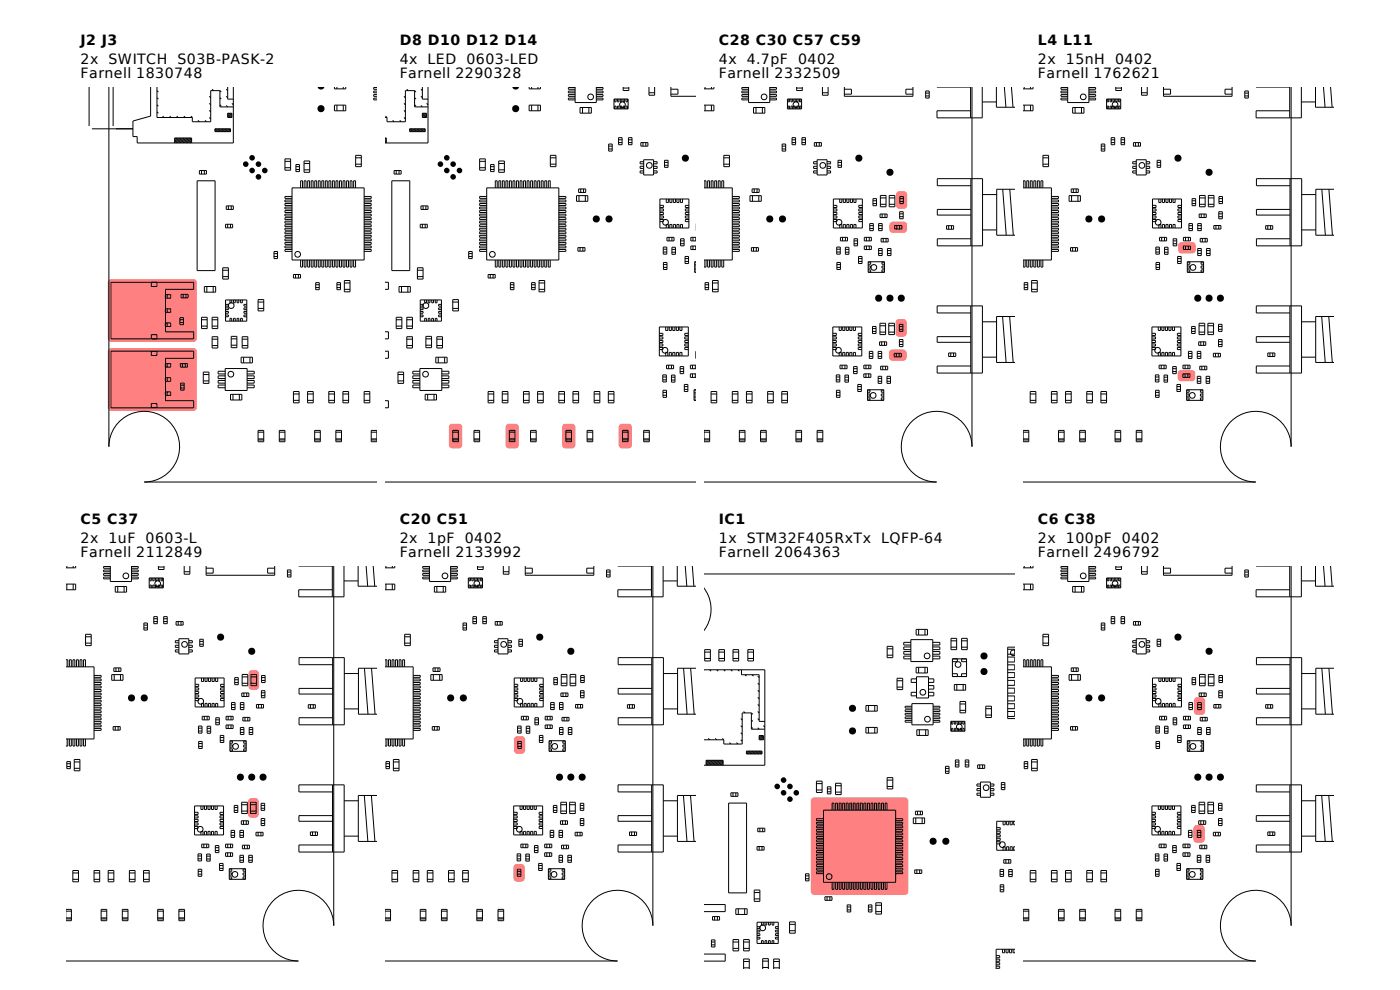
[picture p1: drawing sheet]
<svg xmlns="http://www.w3.org/2000/svg" width="297mm" height="210mm" viewBox="0 0 297 210" stroke-linecap="round" stroke-linejoin="round" font-family="sans-serif">
<defs><g id="words">
<g font-size="3">
<text x="17.1" y="9.7">J2 J3</text>
<text x="84.8" y="9.7">D8 D10 D12 D14</text>
<text x="152.5" y="9.7">C28 C30 C57 C59</text>
<text x="220.2" y="9.7">L4 L11</text>
<text x="17.1" y="13.7">2x</text>
<text x="17.1" y="16.7">Farnell 1830748</text>
<text x="23" y="13.7">SWITCH</text>
<text x="37.6" y="13.7">S03B-PASK-2</text>
<text x="84.8" y="13.7">4x</text>
<text x="84.8" y="16.7">Farnell 2290328</text>
<text x="90.7" y="13.7">LED</text>
<text x="98.9" y="13.7">0603-LED</text>
<text x="152.5" y="13.7">4x</text>
<text x="152.5" y="16.7">Farnell 2332509</text>
<text x="158.4" y="13.7">4.7pF</text>
<text x="169.3" y="13.7">0402</text>
<text x="220.2" y="13.7">2x</text>
<text x="220.2" y="16.7">Farnell 1762621</text>
<text x="226.1" y="13.7">15nH</text>
<text x="236.6" y="13.7">0402</text>
<text x="17.1" y="111.3">C5 C37</text>
<text x="84.8" y="111.3">C20 C51</text>
<text x="152.5" y="111.3">IC1</text>
<text x="220.2" y="111.3">C6 C38</text>
<text x="17.1" y="115.3">2x</text>
<text x="17.1" y="118.3">Farnell 2112849</text>
<text x="23" y="115.3">1uF</text>
<text x="30.9" y="115.3">0603-L</text>
<text x="84.8" y="115.3">2x</text>
<text x="84.8" y="118.3">Farnell 2133992</text>
<text x="90.7" y="115.3">1pF</text>
<text x="98.6" y="115.3">0402</text>
<text x="152.5" y="115.3">1x</text>
<text x="152.5" y="118.3">Farnell 2064363</text>
<text x="158.4" y="115.3">STM32F405RxTx</text>
<text x="186.9" y="115.3">LQFP-64</text>
<text x="220.2" y="115.3">2x</text>
<text x="220.2" y="118.3">Farnell 2496792</text>
<text x="226.1" y="115.3">100pF</text>
<text x="238" y="115.3">0402</text>
</g>
</g></defs>
<g fill="#ff8080">
<path d="M23.1 74.1l.5-.3h17.4a.75 .75 0 0 1 .8 .8v11.8a.75 .75 0 0 1-.8 .8h-17.4a.75 .75 0 0 1-.7-.8v-11.8z"/>
<path d="M23.1 59.4l.5-.2h17.4a.75 .75 0 0 1 .8 .8v11.8a.75 .75 0 0 1-.8 .8h-17.4a.75 .75 0 0 1-.7-.8v-11.8z"/>
</g>
<g fill="none" stroke="#000" stroke-width=".21">
<path d="M18.9 18.6v8.1M23.1 18.6v76.2a7.5 7.5 0 0 1 7.5-7.5 7.5 7.5 0 0 1 7.5 7.5 7.5 7.5 0 0 1-7.5 7.5h49.3M24 18.6v8.1M32 18.6v6l-3.8 1.1v3.3h.9v1.3h20.4v-11.7M33.3 18.6v6.3h7.5M33.3 19.2l.3 .3M45 18.9l.3 .3M46.7 19.2l.3 .3M46.7 19.2h-2v6.6h-3.9v-.9M46.7 19.2v3.5h2.8M48 18.9l.3 .3M48.3 18.6v2.4h1.2"/>
<path d="M71 18.6v.3h2.4v-.3M71.5 18.6v.3M72.8 18.6v.3M79.3 18.6v.3h.6M79.9 19.3h-.6v.4h.6M19.5 27.3h8.7M33.3 23.7l.3 .3M33.3 22.2l.3 .3M33.3 20.7l.3 .3M34.5 24.6l.3 .3M36 24.6l.3 .3M37.1 29.3l1 1"/>
<path d="M37.1 29.6l.7 .7M37.1 29.9l.4 .4M37.1 30.2l.1 .1M37.1 29.3h3.6v1M37.1 29.3v1M37.4 29.3l1 1M37.5 24.6l.3 .3M37.7 29.3l1 1M38 29.3l1 1M38.3 29.3l1 1M38.6 29.3l1 1M38.9 29.3l1 1"/>
<path d="M39 24.6l.3 .3M39.2 29.3l1 1M39.5 29.3l1 1M39.8 29.3l.9 .9M40.1 29.3l.6 .6M40.4 29.3l.3 .3M40.5 24.6l.3 .3M41.8 38.4h3.8v19h-3.8zM42 25.5l.3 .3M42.3 36.2h1.5v.7h-1.5zM42.8 36.2v.7M43.4 36.2v.7"/>
<path d="M43.5 25.5l.3 .3M44.4 20.4l.3 .3M44.4 21.9l.3 .3M44.4 23.4l.3 .3M44.4 24.9l.3 .3M45.6 27.3h3.3v.6M45.6 27.3v.6h3.3M45.6 27.6l.3 .3M45.6 27.3l.6 .6M45.9 27.3l.6 .6M46.2 27.3l.6 .6M46.5 27.3l.6 .6"/>
<path d="M46.7 22.2l.3 .3M46.7 20.7l.3 .3M46.8 27.3l.6 .6M47.1 27.3l.6 .6M47.4 27.3l.6 .6M47.7 27.3l.6 .6M48 22.4l.3 .3M48 20.4l.3 .3M48 27.3l.6 .6M48.3 24v.9h.9M48.3 24.3l.6 .6M48.3 24l.9 .9"/>
<path d="M48.3 24.6l.3 .3M48.3 27.3l.6 .6M48.3 24h.9v.9M48.6 24l.6 .6M48.6 27.3l.3 .3M48.9 24l.3 .3M49.2 21.9l.3 .3M60.5 33.7h1.2v2.4h-1.2zM60.5 35.6h1.2M60.5 34.2h1.2M62 39.9h15.3v15.3h-15.3zM62.8 35.4h.7"/>
<path d="M62.8 36h.7M62.8 34.9h.7v1.5h-.7zM63.8 39.9v-1.5h.4v1.5M64.5 36h1.2M64.5 34.7h1.2M64.5 34.2h1.2v2.4h-1.2zM64.5 39.9v-1.5h.4v1.5M65.3 39.9v-1.5h.4v1.5M66 39.9v-1.5h.4v1.5M66.8 39.9v-1.5h.4v1.5M67.5 39.9v-1.5h.4v1.5M68.3 39.9v-1.5h.4v1.5"/>
<path d="M69 39.9v-1.5h.4v1.5M69.8 39.9v-1.5h.4v1.5M70.5 39.9v-1.5h.4v1.5M71 22.3h2.4v1.2h-2.4zM71.3 39.9v-1.5h.4v1.5M71.5 22.3v1.2M72 39.9v-1.5h.4v1.5M72.8 39.9v-1.5h.4v1.5M72.8 22.3v1.2M73.5 39.9v-1.5h.4v1.5M74.3 39.9v-1.5h.4v1.5M75 39.9v-1.5h.4v1.5"/>
<path d="M75.5 33h1.2v2.4h-1.2zM75.5 33.5h1.2M75.5 34.8h1.2M79.9 20.1h-.6v.3h.6M79.9 20.8h-.6v.4h.6M23.6 59.9h17.5v1.5h-6v9h6v1.5h-17.5zM32.1 59.9v.9h1.2v-.9M47.3 56.8h1.2v2.4h-1.2zM47.3 58.7h1.2M47.3 57.3h1.2M47.9 47.6h1.5v.7h-1.5zM48 43.7h1.5v.7h-1.5z"/>
<path d="M48.3 47.6v.7M48.5 43.7v.7M48.9 47.6v.7M49.1 43.7v.7M58.1 53.4h.8v1.5h-.8zM58.1 53.8h.8M58.1 54.4h.8M62 52.9h-1.5v.4h1.5M62 41.7h-1.5v.4h1.5M62 42.4h-1.5v.4h1.5M62 43.2h-1.5v.4h1.5M62 43.9h-1.5v.4h1.5"/>
<path d="M62 44.7h-1.5v.4h1.5M62 45.4h-1.5v.4h1.5M62 46.2h-1.5v.4h1.5M62 46.9h-1.5v.4h1.5M62 47.7h-1.5v.4h1.5M62 48.4h-1.5v.4h1.5M62 49.2h-1.5v.4h1.5M62 49.9h-1.5v.4h1.5M62 50.7h-1.5v.4h1.5M62 51.4h-1.5v.4h1.5M62 52.2h-1.5v.4h1.5M62.3 58.2h1.5v.8h-1.5z"/>
<path d="M62.7 58.2v.8M63.3 58.2v.8M63.8 55.2v1.5h.4v-1.5M64.5 55.2v1.5h.4v-1.5M65.3 55.2v1.5h.4v-1.5M66 55.2v1.5h.4v-1.5M66.8 55.2v1.5h.4v-1.5M67 60h.7v1.5h-.7zM67.5 55.2v1.5h.4v-1.5M68.3 55.2v1.5h.4v-1.5M69 55.2v1.5h.4v-1.5M69.8 55.2v1.5h.4v-1.5"/>
<path d="M70.5 55.2v1.5h.4v-1.5M71.3 55.2v1.5h.4v-1.5M71.5 60h.7v1.5h-.7zM72 55.2v1.5h.4v-1.5M72.8 55.2v1.5h.4v-1.5M73.1 59.5h1.2v2.4h-1.2zM73.5 55.2v1.5h.4v-1.5M74.3 55.2v1.5h.4v-1.5M75 55.2v1.5h.4v-1.5M77.3 52.9h1.5v.4h-1.5M77.3 41.7h1.5v.4h-1.5M77.3 42.4h1.5v.4h-1.5"/>
<path d="M77.3 43.2h1.5v.4h-1.5M77.3 43.9h1.5v.4h-1.5M77.3 44.7h1.5v.4h-1.5M77.3 45.4h1.5v.4h-1.5M77.3 46.2h1.5v.4h-1.5M77.3 46.9h1.5v.4h-1.5M77.3 47.7h1.5v.4h-1.5M77.3 48.4h1.5v.4h-1.5M77.3 49.2h1.5v.4h-1.5M77.3 49.9h1.5v.4h-1.5M77.3 50.7h1.5v.4h-1.5M77.3 51.4h1.5v.4h-1.5"/>
<path d="M77.3 52.2h1.5v.4h-1.5M23.6 74.5h17.5v1.5h-6v9h6v1.5h-17.5zM32.1 71.9v-.9h1.2v.9M32.1 74.5v.9h1.2v-.9M35.1 77.1h1.1v.8h-1.1M35.1 62.5h1.1v.8h-1.1M35.1 65.5h1.1v.8h-1.1M35.1 68.5h1.1v.8h-1.1M35.5 62.5v.8M35.5 65.5v.8M35.5 68.5v.8M35.5 77.1v.8"/>
<path d="M38.2 67.8h.7M38.2 68.4h.7M38.2 67.4h.7v1.5h-.7zM38.3 77.1h1.5v.8h-1.5zM38.4 62.4h1.5v.8h-1.5zM38.7 77.1v.8M38.9 62.4v.8M39.3 77.1v.8M39.5 62.4v.8M42.8 67.3h1.2v2.4h-1.2zM42.8 67.8h1.2M42.8 69.2h1.2"/>
<path d="M43.1 79.5h1.2M43.1 78.9h1.2v2.4h-1.2zM43.4 60.8h2.4v1.2h-2.4zM43.9 60.8v1.2M45 67.3h1.2v2.4h-1.2zM45 67.8h1.2M45 69.2h1.2M45 71.4h1.2v2.4h-1.2zM45 72h1.2M45 73.3h1.2M45.2 60.8v1.2M47.8 78.8h-1.5v.5h1.5"/>
<path d="M47.8 79.7h-1.5v.6h1.5M47.8 78.2h4.6v4.6h-4.6zM47.9 64.6h.6v.3h-.6M47.9 65.3h.6v.4h-.6M47.9 66.1h.6v.3h-.6M47.9 66.8h.6v.4h-.6M47.9 63.6h4.5v4.5h-4.5zM48.8 68.1v-.6h.4v.6M48.8 63.6v.6h.4v-.6M49.1 71.4h1.2v2.4h-1.2zM49.1 71.9h1.2M49.1 73.2h1.2"/>
<path d="M49.5 68.1v-.6h.4v.6M49.5 63.6v.6h.4v-.6M50.3 68.1v-.6h.4v.6M50.3 63.6v.6h.4v-.6M51 63.6v.6h.4v-.6M51 68.1v-.6h.4v.6M51.2 75.8h2.4v1.2h-2.4zM51.4 71.4h1.2v2.4h-1.2zM51.4 72h1.2M51.4 73.3h1.2M51.7 75.8v1.2M52.4 64.6h-.6v.3h.6"/>
<path d="M52.4 65.3h-.6v.4h.6M52.4 66.1h-.6v.3h.6M52.4 66.8h-.6v.4h.6M52.4 78.8h1.5v.5h-1.5M52.4 79.7h1.5v.6h-1.5M53 75.8v1.2M54.8 63.6h1.2v2.4h-1.2zM54.8 65.4h1.2M54.8 64.1h1.2M67 61h.7M67 60.4h.7M71.5 61h.7"/>
<path d="M71.5 60.4h.7M73.1 60h1.2M73.1 61.4h1.2M32.1 86.5v-.9h1.2v.9M35.1 83.1h1.1v.8h-1.1M35.1 80.1h1.1v.8h-1.1M35.5 80.1v.8M35.5 83.1v.8M38.3 81.3h.8v1.5h-.8zM38.3 81.7h.8M38.3 82.3h.8M43.1 80.8h1.2"/>
<path d="M47.8 80.7h-1.5v.6h1.5M47.8 81.7h-1.5v.6h1.5M48.9 83.7h2.4v1.2h-2.4zM49.4 83.7v1.2M50.8 83.7v1.2M52.4 80.7h1.5v.6h-1.5M52.4 81.7h1.5v.6h-1.5M54.8 91.3h1.2v2.4h-1.2zM54.8 91.7h1.2M54.8 93.3h1.2M54.8 93.1h1.2M59.3 91.3h1.2v2.4h-1.2z"/>
<path d="M59.3 91.7h1.2M59.3 93.3h1.2M59.3 93.1h1.2M62.3 83.1h1.2v2.4h-1.2zM62.3 84.9h1.2M62.3 83.6h1.2M65.3 84.9h1.2M65.3 83.6h1.2M65.3 83.1h1.2v2.4h-1.2zM66.8 91.7h1.2M66.8 93.3h1.2M66.8 93.1h1.2"/>
<path d="M66.8 91.3h1.2v2.4h-1.2zM69.8 83.1h1.2v2.4h-1.2zM69.8 84.9h1.2M69.8 83.6h1.2M71.3 91.7h1.2M71.3 93.3h1.2M71.3 93.1h1.2M71.3 91.3h1.2v2.4h-1.2zM72.8 83.1h1.2v2.4h-1.2zM72.8 84.9h1.2M72.8 83.6h1.2M77.3 83.1h1.2v2.4h-1.2z"/>
<path d="M77.3 84.9h1.2M77.3 83.6h1.2M78.8 91.7h1.1M78.8 93.3h1.1M78.8 93.1h1.1M79.9 91.3h-1.1v2.4h1.1"/>
<circle cx="63.2" cy="54" r=".6"/>
<circle cx="49" cy="79.4" r=".6"/>
<circle cx="49.1" cy="64.8" r=".6"/>
</g>
<g fill="#000">
<path d="M67.4 18.6h1.5a.9 .9 0 0 1-1.5 0z"/>
<circle cx="52.1" cy="34.8" r=".6"/>
<circle cx="53.5" cy="33.5" r=".6"/>
<circle cx="53.5" cy="36.2" r=".59"/>
<circle cx="54.8" cy="37.5" r=".6"/>
<circle cx="54.8" cy="34.8" r=".6"/>
<circle cx="56.2" cy="36.2" r=".59"/>
<circle cx="68.1" cy="23.1" r=".76"/>
</g>
<g fill="#ff8080">
<path d="M52.9 142.4a1.45 1.45 0 0 1 2 .2l.1 3a.75 .75 0 0 1-.8 .8h-.7a.75 .75 0 0 1-.8-.8v-2.7z"/>
<path d="M52.8 169.5a1.45 1.45 0 0 1 2 .3l.1 2.9a.75 .75 0 0 1-.8 .8h-.7a.75 .75 0 0 1-.8-.8v-2.7z"/>
</g>
<g fill="none" stroke="#000" stroke-width=".21">
<path d="M14.1 140h.3v1.5M14.1 123.9h2v1.2h-2M14.2 120.2v.3M14.2 123.9v1.2M15.5 120.2v.3M15.5 123.9v1.2M16.1 120.2v.3h-2M18.2 134.6h1.2v2.4h-1.2zM18.2 135.1h1.2M18.2 136.4h1.2M22 120.2v.4h1.4M23.4 121.7h-1.4v.4h1.4"/>
<path d="M23.4 120.9h-1.4v.4h1.4M23.4 120.2v3.2h4.5v-3.2M23.4 122.4h-1.4v.4h1.4M24.5 124.4h2.4v1.2h-2.4zM25 124.4v1.2M26.3 124.4v1.2M27.9 121.7h1.4v.4h-1.4M27.9 120.9h1.4v.4h-1.4M27.9 122.4h1.4v.4h-1.4M29.3 120.2v.4h-1.4M30.5 132.2h.8v1.5h-.8zM30.5 133.2h.8"/>
<path d="M30.5 132.6h.8M31.7 122.6h3v2.1h-3zM31.8 122.6v.6h.3v-.6M31.8 124.7v-.6h.3v.6M32.4 122.6v.6h.3v-.6M32.4 124.7v-.6h.3v.6M32.6 130.8h.8v1.5h-.8zM32.6 131.3h.8M32.6 131.9h.8M33 122.6v.6h.3v-.6M33 124.7v-.6h.3v.6M33.6 120.2v.6h1.2v-.6"/>
<path d="M33.6 122.6v.6h.3v-.6M33.6 124.7v-.6h.3v.6M33.6 120.3h1.2M34.2 122.6v.6h.3v-.6M34.2 124.7v-.6h.3v.6M34.7 130.8h.8v1.5h-.8zM34.7 131.3h.8M34.7 131.9h.8M37.4 131.9h1.5v.7h-1.5zM37.8 131.9v.7M38 135.5h2.1v3.2h-2.1zM38 135.9h-.8v.5h.8"/>
<path d="M38 136.9h-.8v.4h.8M38 137.9h-.8v.4h.8M38.4 131.9v.7M39.1 121.3h1.2M39.1 120.2v1.6h1.2v-1.6M40.1 135.9h.7v.5h-.7M40.1 136.9h.7v.4h-.7M40.1 137.9h.7v.4h-.7M42.4 135.6h.7v1.5h-.7zM42.4 136.7h.7M42.4 136.1h.7M43.7 120.2v1.8h14.6v-1.8"/>
<path d="M43.7 120.5h1.5v1.1h-1.5M58.3 120.5h-1.5v1.1h1.5M61 120.9h.7v1.5h-.7zM61 121.4h.7M61 122h.7M70.5 120.2v6.4M70.6 139.5v14.3M70.8 120.2v76.2a7.5 7.5 0 0 0-7.5-7.5 7.5 7.5 0 0 0-7.5 7.5 7.5 7.5 0 0 0 7.5 7.5h-49.2M73 123.2h3M73 120.2v6.4h-9.6v-1.5h7.1M76 120.2v4.2h3.9M77.7 120.2l.3 4.2"/>
<path d="M79.2 120.2l.3 4.2M14.1 141.5h5.9v15.3h-5.9M14.4 156.8v1.5h-.3M14.7 156.8v1.5h.4v-1.5M14.7 141.5v-1.5h.4v1.5M15.5 156.8v1.5h.4v-1.5M15.5 141.5v-1.5h.4v1.5M16.2 156.8v1.5h.4v-1.5M16.2 141.5v-1.5h.4v1.5M17 141.5v-1.5h.4v1.5M17 156.8v1.5h.4v-1.5M17.7 156.8v1.5h.4v-1.5"/>
<path d="M17.7 141.5v-1.5h.4v1.5M20 144.8h1.5v.4h-1.5M20 147.8h1.5v.4h-1.5M20 147h1.5v.4h-1.5M20 153.8h1.5v.4h-1.5M20 152.3h1.5v.4h-1.5M20 143.3h1.5v.4h-1.5M20 144h1.5v.4h-1.5M20 145.5h1.5v.4h-1.5M20 146.3h1.5v.4h-1.5M20 148.5h1.5v.4h-1.5M20 149.3h1.5v.4h-1.5"/>
<path d="M20 150h1.5v.4h-1.5M20 150.8h1.5v.4h-1.5M20 151.5h1.5v.4h-1.5M20 153h1.5v.4h-1.5M20 154.5h1.5v.4h-1.5M23.7 143.1h2.4v1.2h-2.4zM24 154.1h1.5v.8h-1.5zM24.2 141.7h1.5v.7h-1.5zM24.2 143.1v1.2M24.5 154.1v.8M24.6 141.7v.7M25.1 154.1v.8"/>
<path d="M25.2 141.7v.7M25.6 143.1v1.2M41.4 145.2h.7v.4h-.7M41.4 145.9h.7v.5h-.7M41.4 146.7h.7v.4h-.7M41.4 147.4h.7v.5h-.7M41.4 148.2h.7v.4h-.7M41.4 143.8h6.1v6.2h-6.1zM42.1 155.1h.8M42.1 154h.8v1.5h-.8zM42.1 154.5h.8M42.1 157.3h.8v1.5h-.8z"/>
<path d="M42.1 158.3h.8M42.1 157.7h.8M42.7 143.8v.8h.5v-.8M42.7 150v-.8h.5v.8M42.9 152h1.5v.7h-1.5zM43.3 152v.7M43.5 143.8v.8h.4v-.8M43.5 150v-.8h.4v.8M43.9 155.1h.8M43.9 154.5h.8M43.9 154.1h.8v1.5h-.8zM43.9 152v.7"/>
<path d="M44.2 143.8v.8h.5v-.8M44.2 150v-.8h.5v.8M45 143.8v.8h.4v-.8M45 150v-.8h.4v.8M45.7 143.8v.8h.5v-.8M45.7 150v-.8h.5v.8M45.8 152.3h.7v1.5h-.7zM45.8 152.7h.7M45.8 153.3h.7M46.7 156h.8v1.5h-.8zM46.7 156.5h.8M46.7 157.1h.8"/>
<path d="M47.5 148.2h-.7v.4h.7M47.5 145.9h-.7v.5h.7M47.5 145.2h-.7v.4h.7M47.5 146.7h-.7v.4h.7M47.5 147.4h-.7v.5h.7M48 152h1.5v.7h-1.5zM48 153.8h1.5v.8h-1.5zM48.4 152v.7M48.4 153.8v.8M48.8 157.1h3.4v2.3h-3.4zM48.8 157.2h.5v.5h-.5M48.8 158h.5v.5h-.5"/>
<path d="M48.8 158.9h.5v.4h-.5M49 152v.7M49 153.8v.8M49.1 149h.8v1.5h-.8zM49.1 149.5h.8M49.1 150.1h.8M49.8 144.2h.7M49.8 144.8h.7M49.8 143.8h.7v1.5h-.7zM51 149h.7v1.5h-.7zM51 154.3h.7v1.5h-.7zM51 149.5h.7"/>
<path d="M51 150.1h.7M51 155.4h.7M51 154.8h.7M51.3 147h1.5v.8h-1.5zM51.4 143.1h1.2v2.4h-1.2zM51.4 145h1.2M51.4 143.6h1.2M51.5 152.2h1.5v.7h-1.5zM51.7 147v.8M52 152.2v.7M52.2 157.2h-.5v.5h.5M52.2 158h-.5v.5h.5"/>
<path d="M52.2 158.9h-.5v.4h.5M52.3 147v.8M52.6 152.2v.7M52.9 155.4h.7M52.9 154.8h.7M52.9 154.3h.7v1.5h-.7zM53.2 143.1h1.2v2.4h-1.2zM53.2 145h1.2M53.2 143.6h1.2M54.4 149.5h1.5v.7h-1.5zM54.9 149.5v.7M55.5 146.5h.7v1.5h-.7z"/>
<path d="M55.5 149.5v.7M55.5 147.6h.7M55.5 147h.7M55.5 143.3h.7v1.5h-.7zM55.5 143.8h.7M55.5 144.4h.7M65.4 149.5h1.5v.7h-1.5zM65.9 149.5v.7M66.5 149.5v.7M70.6 141h-7.2v-1.5h9.6v14.3h-9.6v-1.5h7.2M70.6 146h-7.2v1.2h7.2M73 150.4h3.1"/>
<path d="M73 142.9h3.1M77.3 141.8l.8 9.7M78.8 141.8l.8 9.7M79.9 141.8h-3.8v9.7h3.8M14.2 162.6h.7M14.2 162h.7M14.2 161.6h.7v1.5h-.7zM15.8 161.1h1.2v2.4h-1.2zM15.8 161.6h1.2M15.8 163h1.2M41.3 172.3h.7v.5h-.7M41.3 173.1h.7v.4h-.7"/>
<path d="M41.3 173.8h.7v.5h-.7M41.3 174.6h.7v.4h-.7M41.3 175.3h.7v.5h-.7M41.3 171h6.1v6.1h-6.1zM42.6 171v.7h.5v-.7M42.6 177.1v-.7h.5v.7M42.8 179.1h1.5v.7h-1.5zM43.2 179.1v.7M43.4 177.1v-.7h.4v.7M43.4 171v.7h.4v-.7M43.8 179.1v.7M44.1 177.1v-.7h.5v.7"/>
<path d="M44.1 171v.7h.5v-.7M44.9 177.1v-.7h.4v.7M44.9 171v.7h.4v-.7M45.6 177.1v-.7h.5v.7M45.6 171v.7h.5v-.7M45.7 179.8h.7M45.7 179.4h.7v1.5h-.7zM47.4 172.3h-.7v.5h.7M47.4 173.1h-.7v.4h.7M47.4 173.8h-.7v.5h.7M47.4 174.6h-.7v.4h.7M47.4 175.3h-.7v.5h.7"/>
<path d="M47.9 179.1h1.5v.7h-1.5zM48.3 179.1v.7M48.9 179.1v.7M49 177.2h.8M49 176.6h.8M49 176.2h.8v1.5h-.8zM49.7 170.9h.8v1.5h-.8zM49.7 171.9h.8M49.7 171.3h.8M50.9 176.2h.8v1.5h-.8zM50.9 177.2h.8M50.9 176.6h.8"/>
<path d="M51.2 174.1h1.5v.8h-1.5zM51.3 170.2h1.2v2.4h-1.2zM51.3 172.1h1.2M51.3 170.7h1.2M51.4 179.3h1.5v.8h-1.5zM51.7 174.1v.8M51.9 179.3v.8M52.2 174.1v.8M52.5 179.3v.8M53.2 170.2h1.2v2.4h-1.2zM53.2 172.1h1.2M53.2 170.7h1.2"/>
<path d="M54.3 176.6h1.5v.7h-1.5zM54.8 176.6v.7M55.4 176.6v.7M55.4 170.9h.8M55.4 170.4h.8v1.5h-.8zM55.4 171.5h.8M55.4 173.6h.8v1.5h-.8zM55.4 174.7h.8M55.4 174.1h.8M65.9 176.5h1.5v.7h-1.5zM66.3 176.5v.7M66.9 176.5v.7"/>
<path d="M70.5 168h-7.1v-1.5h9.6v14.3h-9.6v-1.5h7.1M70.5 173h-7.1v1.2h7.1M70.5 166.5v14.3M73 177.4h3M73 169.9h3M77.3 168.8l.7 9.7M78.8 168.8l.7 9.7M79.9 168.8h-3.9v9.7h3.9M14.1 192.9h1.1v2.4h-1.1M14.1 194.7h1.1M14.1 194.9h1.1M14.1 193.3h1.1"/>
<path d="M15.5 184.7h1.2v2.4h-1.2zM15.5 186.5h1.2M15.5 185.2h1.2M20 184.7h1.2v2.4h-1.2zM20 186.5h1.2M20 185.2h1.2M21.5 192.9h1.2v2.4h-1.2zM21.5 194.7h1.2M21.5 194.9h1.2M21.5 193.3h1.2M23 184.7h1.2v2.4h-1.2zM23 186.5h1.2"/>
<path d="M23 185.2h1.2M26 192.9h1.2v2.4h-1.2zM26 194.7h1.2M26 194.9h1.2M26 193.3h1.2M27.5 186.5h1.2M27.5 185.2h1.2M27.5 184.7h1.2v2.4h-1.2zM30.5 186.5h1.2M30.5 185.2h1.2M30.5 184.7h1.2v2.4h-1.2zM33.5 192.9h1.2v2.4h-1.2z"/>
<path d="M33.5 194.7h1.2M33.5 194.9h1.2M33.5 193.3h1.2M38 192.9h1.2v2.4h-1.2zM38 194.7h1.2M38 194.9h1.2M38 193.3h1.2M42 181.6h.8M42 181.1h.8v1.5h-.8zM42 182.2h.8M42 184.4h.8v1.5h-.8zM42 185.5h.8"/>
<path d="M42 184.9h.8M43.8 182.2h.8M43.8 181.6h.8M43.8 181.2h.8v1.5h-.8zM45.7 180.4h.7M46.6 184.2h.7M46.6 183.6h.7M46.6 183.2h.7v1.5h-.7zM47.9 180.9h1.5v.8h-1.5zM48.3 180.9v.8M48.6 184.3h3.5v2.2h-3.5zM48.6 184.4h.6v.4h-.6"/>
<path d="M48.6 185.2h.6v.4h-.6M48.6 186h.6v.5h-.6M48.9 180.9v.8M50.9 181.4h.8v1.5h-.8zM50.9 182.5h.8M50.9 181.9h.8M52.1 184.4h-.5v.4h.5M52.1 185.2h-.5v.4h.5M52.1 186h-.5v.5h.5M52.8 181.4h.7v1.5h-.7zM52.8 182.5h.7M52.8 181.9h.7"/>
<circle cx="26.7" cy="122.2" r=".6"/>
<circle cx="33.5" cy="123.8" r=".6"/>
<circle cx="39.2" cy="136.7" r=".6"/>
<circle cx="42.6" cy="148.8" r=".6"/>
<circle cx="50" cy="158.3" r=".6"/>
<circle cx="42.5" cy="175.9" r=".6"/>
<circle cx="49.8" cy="185.5" r=".6"/>
</g>
<g fill="#000">
<circle cx="46.8" cy="135.2" r=".76"/>
<circle cx="53.4" cy="138.2" r=".76"/>
<circle cx="27.9" cy="148.1" r=".76"/>
<circle cx="30.6" cy="148.1" r=".76"/>
<circle cx="51" cy="164.9" r=".76"/>
<circle cx="53.4" cy="164.9" r=".76"/>
<circle cx="55.8" cy="164.9" r=".76"/>
</g>
<g fill="#ff8080">
<path d="M107.5 90.1a2.63 2.63 0 0 1 2.1-.2l.4 .4 .1 .3v3.8a.75 .75 0 0 1-.8 .7h-1.3a.75 .75 0 0 1-.8-.7v-3.8z"/>
<path d="M119.5 90.1a2.63 2.63 0 0 1 2.1-.2l.4 .4 .1 .3v3.8a.75 .75 0 0 1-.8 .7h-1.3a.75 .75 0 0 1-.8-.7v-3.8z"/>
<path d="M131.5 90.1a2.62 2.62 0 0 1 2.1-.2l.4 .4 .1 .3v3.8a.75 .75 0 0 1-.8 .7h-1.3a.75 .75 0 0 1-.8-.7v-3.8z"/>
<path d="M95.5 90.1a2.63 2.63 0 0 1 2.1-.2l.4 .4 .1 .3v3.8a.75 .75 0 0 1-.8 .7h-1.3a.75 .75 0 0 1-.8-.7v-3.8z"/>
</g>
<g fill="none" stroke="#000" stroke-width=".21">
<path d="M86.3 18.9l.3 .3M88 19.2h-2v6.6h-3.9v-.9M88 19.2l.3 .3M88 19.2v3.5h2.8M89.3 18.9l.3 .3M89.6 18.6v2.4h1.2M90.8 18.6v11.7h-9M112.3 18.6v.3h2.4v-.3M112.8 18.6v.3M114.1 18.6v.3M120.6 18.6v.3h1.4M122 19.3h-1.4v.4h1.4"/>
<path d="M122 18.6v3.2h4.5v-3.2M126.5 19.3h1.4v.4h-1.4M127.9 18.6v.3h-1.4M132.2 18.6v.6h1.2v-.6M132.2 18.7h1.2M137.7 19.7h1.2M137.7 18.6v1.6h1.2v-1.6M142.3 18.6v1.8h5.3M142.3 18.9h1.5v1.1h-1.5M81.8 29.4l.2 .2M81.8 29.7l.2 .2M81.8 30l.2 .2"/>
<path d="M81.8 30.3h.1M81.8 29.3h.2v1M81.8 24.9h.3M81.8 24.6l.3 .3M83.1 38.4h3.8v19h-3.8zM83.3 25.5l.3 .3M83.6 36.2h1.5v.7h-1.5zM84.1 36.2v.7M84.7 36.2v.7M84.8 25.5l.3 .3M85.7 20.4l.3 .3M85.7 21.9l.3 .3"/>
<path d="M85.7 23.4l.3 .3M85.7 24.9l.3 .3M86.9 27.3h3.3v.6M86.9 27.3v.6h3.3M86.9 27.3l.6 .6M86.9 27.6l.3 .3M87.2 27.3l.6 .6M87.5 27.3l.6 .6M87.8 27.3l.6 .6M88 22.2l.3 .3M88 20.7l.3 .3M88.1 27.3l.6 .6"/>
<path d="M88.4 27.3l.6 .6M88.7 27.3l.6 .6M89 27.3l.6 .6M89.3 22.4l.3 .3M89.3 20.4l.3 .3M89.3 27.3l.6 .6M89.6 24h.9v.9M89.6 24v.9h.9M89.6 24.3l.6 .6M89.6 24l.9 .9M89.6 24.6l.3 .3M89.6 27.3l.6 .6"/>
<path d="M89.9 24l.6 .6M89.9 27.3l.3 .3M90.2 24l.3 .3M90.5 21.9l.3 .3M101.8 33.7h1.2v2.4h-1.2zM101.8 35.6h1.2M101.8 34.2h1.2M103.3 39.9h15.3v15.3h-15.3zM104.1 35.4h.7M104.1 36h.7M104.1 34.9h.7v1.5h-.7zM105.1 39.9v-1.5h.4v1.5"/>
<path d="M105.8 36h1.2M105.8 34.7h1.2M105.8 34.2h1.2v2.4h-1.2zM105.8 39.9v-1.5h.4v1.5M106.6 39.9v-1.5h.4v1.5M107.3 39.9v-1.5h.4v1.5M108.1 39.9v-1.5h.4v1.5M108.8 39.9v-1.5h.4v1.5M109.6 39.9v-1.5h.4v1.5M110.3 39.9v-1.5h.4v1.5M111.1 39.9v-1.5h.4v1.5M111.8 39.9v-1.5h.4v1.5"/>
<path d="M112.3 22.3h2.4v1.2h-2.4zM112.6 39.9v-1.5h.4v1.5M112.8 22.3v1.2M113.3 39.9v-1.5h.4v1.5M114.1 39.9v-1.5h.4v1.5M114.1 22.3v1.2M114.8 39.9v-1.5h.4v1.5M115.6 39.9v-1.5h.4v1.5M116.3 39.9v-1.5h.4v1.5M116.8 33h1.2v2.4h-1.2zM116.8 33.5h1.2M116.8 34.8h1.2"/>
<path d="M122 20.1h-1.4v.3h1.4M122 20.8h-1.4v.4h1.4M123.1 22.8h2.4v1.2h-2.4zM123.6 22.8v1.2M124.9 22.8v1.2M126.5 20.1h1.4v.3h-1.4M126.5 20.8h1.4v.4h-1.4M129.1 30.6h.8v1.5h-.8zM129.1 31.6h.8M129.1 31h.8M130.3 21h3v2.1h-3zM130.4 21v.6h.3v-.6"/>
<path d="M130.4 23.1v-.6h.3v.6M131 21v.6h.3v-.6M131 23.1v-.6h.3v.6M131.2 29.2h.8v1.5h-.8zM131.2 29.7h.8M131.2 30.3h.8M131.6 21v.6h.3v-.6M131.6 23.1v-.6h.3v.6M132.2 21v.6h.3v-.6M132.2 23.1v-.6h.3v.6M132.8 21v.6h.3v-.6M132.8 23.1v-.6h.3v.6"/>
<path d="M133.3 29.2h.8v1.5h-.8zM133.3 29.7h.8M133.3 30.3h.8M136 30.3h1.5v.7h-1.5zM136.4 30.3v.7M136.6 33.9h2.1v3.2h-2.1zM136.6 34.3h-.8v.5h.8M136.6 35.3h-.8v.4h.8M136.6 36.3h-.8v.4h.8M137 30.3v.7M138.7 34.3h.7v.5h-.7M138.7 35.3h.7v.4h-.7"/>
<path d="M138.7 36.3h.7v.4h-.7M141 34h.7v1.5h-.7zM141 35.1h.7M141 34.5h.7M81.8 59.9h.6v1.5h-.6M88.6 56.8h1.2v2.4h-1.2zM88.6 58.7h1.2M88.6 57.3h1.2M89.2 47.6h1.5v.7h-1.5zM89.3 43.7h1.5v.7h-1.5zM89.6 47.6v.7M89.8 43.7v.7"/>
<path d="M90.2 47.6v.7M90.4 43.7v.7M99.4 53.4h.8v1.5h-.8zM99.4 53.8h.8M99.4 54.4h.8M103.3 52.9h-1.5v.4h1.5M103.3 41.7h-1.5v.4h1.5M103.3 42.4h-1.5v.4h1.5M103.3 43.2h-1.5v.4h1.5M103.3 43.9h-1.5v.4h1.5M103.3 44.7h-1.5v.4h1.5M103.3 45.4h-1.5v.4h1.5"/>
<path d="M103.3 46.2h-1.5v.4h1.5M103.3 46.9h-1.5v.4h1.5M103.3 47.7h-1.5v.4h1.5M103.3 48.4h-1.5v.4h1.5M103.3 49.2h-1.5v.4h1.5M103.3 49.9h-1.5v.4h1.5M103.3 50.7h-1.5v.4h1.5M103.3 51.4h-1.5v.4h1.5M103.3 52.2h-1.5v.4h1.5M103.6 58.2h1.5v.8h-1.5zM104 58.2v.8M104.6 58.2v.8"/>
<path d="M105.1 55.2v1.5h.4v-1.5M105.8 55.2v1.5h.4v-1.5M106.6 55.2v1.5h.4v-1.5M107.3 55.2v1.5h.4v-1.5M108.1 55.2v1.5h.4v-1.5M108.3 60h.7v1.5h-.7zM108.8 55.2v1.5h.4v-1.5M109.6 55.2v1.5h.4v-1.5M110.3 55.2v1.5h.4v-1.5M111.1 55.2v1.5h.4v-1.5M111.8 55.2v1.5h.4v-1.5M112.6 55.2v1.5h.4v-1.5"/>
<path d="M112.8 60h.7v1.5h-.7zM113.3 55.2v1.5h.4v-1.5M114.1 55.2v1.5h.4v-1.5M114.4 59.5h1.2v2.4h-1.2zM114.8 55.2v1.5h.4v-1.5M115.6 55.2v1.5h.4v-1.5M116.3 55.2v1.5h.4v-1.5M118.6 52.9h1.5v.4h-1.5M118.6 50.7h1.5v.4h-1.5M118.6 41.7h1.5v.4h-1.5M118.6 42.4h1.5v.4h-1.5M118.6 43.2h1.5v.4h-1.5"/>
<path d="M118.6 43.9h1.5v.4h-1.5M118.6 44.7h1.5v.4h-1.5M118.6 45.4h1.5v.4h-1.5M118.6 46.2h1.5v.4h-1.5M118.6 46.9h1.5v.4h-1.5M118.6 47.7h1.5v.4h-1.5M118.6 48.4h1.5v.4h-1.5M118.6 49.2h1.5v.4h-1.5M118.6 49.9h1.5v.4h-1.5M118.6 51.4h1.5v.4h-1.5M118.6 52.2h1.5v.4h-1.5M122.3 41.5h2.4v1.2h-2.4z"/>
<path d="M122.6 52.5h1.5v.8h-1.5zM122.8 40.1h1.5v.7h-1.5zM122.8 41.5v1.2M123.1 52.5v.8M123.2 40.1v.7M123.7 52.5v.8M123.8 40.1v.7M124.2 41.5v1.2M140 43.6h.8v.4h-.8M140 44.3h.8v.5h-.8M140 45.1h.8v.4h-.8M140 45.8h.8v.5h-.8"/>
<path d="M140 46.6h.8v.4h-.8M140 42.2h6.2v6.2h-6.2zM140.7 52.9h.8M140.7 52.4h.8v1.5h-.8zM140.7 53.5h.8M140.8 55.7h.7v1.5h-.7zM140.8 56.7h.7M140.8 56.1h.7M141.4 42.2v.8h.4v-.8M141.4 48.4v-.8h.4v.8M141.5 50.4h1.5v.7h-1.5zM142 50.4v.7"/>
<path d="M142.1 42.2v.8h.5v-.8M142.1 48.4v-.8h.5v.8M142.6 53.5h.7M142.6 52.9h.7M142.6 52.5h.7v1.5h-.7zM142.6 50.4v.7M142.9 42.2v.8h.4v-.8M142.9 48.4v-.8h.4v.8M143.6 42.2v.8h.5v-.8M143.6 48.4v-.8h.5v.8M144.4 42.2v.8h.4v-.8M144.4 48.4v-.8h.4v.8"/>
<path d="M144.4 50.7h.7v1.5h-.7zM144.4 51.1h.7M144.4 51.7h.7M145.3 54.9h.8M145.3 54.4h.8v1.5h-.8zM145.3 55.5h.8M146.2 45.1h-.8v.4h.8M146.2 45.8h-.8v.5h.8M146.2 46.6h-.8v.4h.8M146.2 43.6h-.8v.4h.8M146.2 44.3h-.8v.5h.8M147 50.4v.7"/>
<path d="M147 52.2v.7M147.4 57.7h.2M147.4 57.3h.2M147.4 56.9h.2M147.4 56.4h.2M147.4 56.1h.2M147.4 55.6h.2M147.6 50.4h-1v.7h1M147.6 52.2h-1v.7h1M147.6 55.5h-.2v2.3h.2M81.8 70.4h.6v1.5h-.6M81.8 74.5h.6v1.5h-.6"/>
<path d="M84.1 67.3h1.2v2.4h-1.2zM84.1 67.8h1.2M84.1 69.2h1.2M84.4 79.5h1.2M84.4 78.9h1.2v2.4h-1.2zM84.7 60.8h2.4v1.2h-2.4zM85.2 60.8v1.2M86.3 67.3h1.2v2.4h-1.2zM86.3 67.8h1.2M86.3 69.2h1.2M86.3 71.4h1.2v2.4h-1.2zM86.3 72h1.2"/>
<path d="M86.3 73.3h1.2M86.5 60.8v1.2M89.1 78.8h-1.5v.5h1.5M89.1 79.7h-1.5v.6h1.5M89.1 78.2h4.6v4.6h-4.6zM89.2 64.6h.6v.3h-.6M89.2 65.3h.6v.4h-.6M89.2 66.1h.6v.3h-.6M89.2 66.8h.6v.4h-.6M89.2 63.6h4.5v4.5h-4.5zM90.1 68.1v-.6h.4v.6M90.1 63.6v.6h.4v-.6"/>
<path d="M90.4 71.4h1.2v2.4h-1.2zM90.4 71.9h1.2M90.4 73.2h1.2M90.8 68.1v-.6h.4v.6M90.8 63.6v.6h.4v-.6M91.6 68.1v-.6h.4v.6M91.6 63.6v.6h.4v-.6M92.3 63.6v.6h.4v-.6M92.3 68.1v-.6h.4v.6M92.5 75.8h2.4v1.2h-2.4zM92.7 72h1.2M92.7 73.3h1.2"/>
<path d="M92.7 71.4h1.2v2.4h-1.2zM93 75.8v1.2M93.7 64.6h-.6v.3h.6M93.7 65.3h-.6v.4h.6M93.7 66.1h-.6v.3h.6M93.7 66.8h-.6v.4h.6M93.7 78.8h1.5v.5h-1.5M93.7 79.7h1.5v.6h-1.5M94.3 75.8v1.2M96.1 63.6h1.2v2.4h-1.2zM96.1 65.4h1.2M96.1 64.1h1.2"/>
<path d="M108.3 61h.7M108.3 60.4h.7M112.8 61h.7M112.8 60.4h.7M114.4 60h1.2M114.4 61.4h1.2M139.9 70.7h.7v.5h-.7M139.9 71.5h.7v.4h-.7M139.9 72.2h.7v.5h-.7M139.9 73h.7v.4h-.7M139.9 73.7h.7v.5h-.7M139.9 69.4h6.1v6.1h-6.1z"/>
<path d="M140.6 79.5h.8v1.5h-.8zM140.6 80h.8M141.2 69.4v.7h.5v-.7M141.2 75.5v-.7h.5v.7M141.4 77.5h1.5v.7h-1.5zM141.9 77.5v.7M142 75.5v-.7h.4v.7M142 69.4v.7h.4v-.7M142.5 79.6h.7v1.5h-.7zM142.5 77.5v.7M142.7 69.4v.7h.5v-.7M142.7 75.5v-.7h.5v.7"/>
<path d="M143.5 75.5v-.7h.4v.7M143.5 69.4v.7h.4v-.7M144.2 75.5v-.7h.5v.7M144.2 69.4v.7h.5v-.7M144.3 78.8h.7M144.3 78.2h.7M144.3 77.8h.7v1.5h-.7zM146 71.5h-.7v.4h.7M146 70.7h-.7v.5h.7M146 72.2h-.7v.5h.7M146 73h-.7v.4h.7M146 73.7h-.7v.5h.7"/>
<path d="M146.9 79.3v.8M146.9 77.5v.7M147.5 79.3v.8M147.5 77.5v.7M147.6 79.3h-1.1v.8h1.1M147.6 77.5h-1.1v.7h1.1M81.8 85h.6v1.5h-.6M84.4 80.8h1.2M89.1 80.7h-1.5v.6h1.5M89.1 81.7h-1.5v.6h1.5M90.2 83.7h2.4v1.2h-2.4zM90.7 83.7v1.2"/>
<path d="M92.1 83.7v1.2M93.7 80.7h1.5v.6h-1.5M93.7 81.7h1.5v.6h-1.5M96.1 91.3h1.2v2.4h-1.2zM96.1 91.7h1.2M96.1 93.3h1.2M96.1 93.1h1.2M100.6 91.3h1.2v2.4h-1.2zM100.6 91.7h1.2M100.6 93.3h1.2M100.6 93.1h1.2M103.6 83.1h1.2v2.4h-1.2z"/>
<path d="M103.6 84.9h1.2M103.6 83.6h1.2M106.6 83.1h1.2v2.4h-1.2zM106.6 84.9h1.2M106.6 83.6h1.2M108.1 91.7h1.2M108.1 93.3h1.2M108.1 93.1h1.2M108.1 91.3h1.2v2.4h-1.2zM111.1 83.1h1.2v2.4h-1.2zM111.1 84.9h1.2M111.1 83.6h1.2"/>
<path d="M112.6 91.7h1.2M112.6 93.3h1.2M112.6 93.1h1.2M112.6 91.3h1.2v2.4h-1.2zM114.1 83.1h1.2v2.4h-1.2zM114.1 84.9h1.2M114.1 83.6h1.2M118.6 83.1h1.2v2.4h-1.2zM118.6 84.9h1.2M118.6 83.6h1.2M120.1 91.7h1.2M120.1 93.3h1.2"/>
<path d="M120.1 93.1h1.2M120.1 91.3h1.2v2.4h-1.2zM121.6 83.1h1.2v2.4h-1.2zM121.6 84.9h1.2M121.6 83.6h1.2M124.6 91.7h1.2M124.6 93.3h1.2M124.6 93.1h1.2M124.6 91.3h1.2v2.4h-1.2zM126.1 84.9h1.2M126.1 83.6h1.2M126.1 83.1h1.2v2.4h-1.2z"/>
<path d="M129.1 84.9h1.2M129.1 83.6h1.2M129.1 83.1h1.2v2.4h-1.2zM132.1 91.7h1.2M132.1 93.3h1.2M132.1 93.1h1.2M132.1 91.3h1.2v2.4h-1.2zM136.6 91.7h1.2M136.6 93.3h1.2M136.6 93.1h1.2M136.6 91.3h1.2v2.4h-1.2zM140.6 80.6h.8"/>
<path d="M140.7 82.8h.7v1.5h-.7zM140.7 83.8h.7M140.7 83.2h.7M142.5 80.6h.7M142.5 80h.7M145.2 82.6h.7M145.2 82h.7M145.2 81.6h.7v1.5h-.7zM147.3 84.9h.3M147.3 83.2h.3M147.3 82.8h.3M147.3 83.6h.3"/>
<path d="M147.3 84h.3M147.3 84.4h.3M147.6 82.7h-.3v2.2h.3M81.8 102.3h65.8"/>
<circle cx="125.3" cy="20.6" r=".6"/>
<circle cx="132.1" cy="22.2" r=".6"/>
<circle cx="137.8" cy="35.1" r=".6"/>
<circle cx="104.5" cy="54" r=".6"/>
<circle cx="141.2" cy="47.2" r=".6"/>
<circle cx="90.3" cy="79.4" r=".6"/>
<circle cx="90.4" cy="64.8" r=".6"/>
<circle cx="141.1" cy="74.3" r=".6"/>
</g>
<g fill="#000">
<path d="M108.7 18.6h1.5a.9 .9 0 0 1-1.5 0z"/>
<circle cx="93.4" cy="34.8" r=".6"/>
<circle cx="94.8" cy="33.5" r=".6"/>
<circle cx="94.8" cy="36.2" r=".6"/>
<circle cx="96.1" cy="37.5" r=".59"/>
<circle cx="96.1" cy="34.8" r=".59"/>
<circle cx="97.5" cy="36.2" r=".59"/>
<circle cx="109.4" cy="23.1" r=".76"/>
<circle cx="145.4" cy="33.6" r=".76"/>
<circle cx="126.5" cy="46.5" r=".76"/>
<circle cx="129.2" cy="46.5" r=".76"/>
</g>
<g fill="#ff8080">
<path d="M109.2 156.4a1.59 1.59 0 0 1 2.2 .2v2.6a.75 .75 0 0 1-.7 .7h-.9a.75 .75 0 0 1-.8-.7v-2.3z"/>
<path d="M109.2 183.5a1.59 1.59 0 0 1 2.1 .2v2.6a.75 .75 0 0 1-.7 .7h-.9a.75 .75 0 0 1-.8-.7v-2.3z"/>
</g>
<g fill="none" stroke="#000" stroke-width=".21">
<path d="M81.8 140h.3v1.5M81.8 123.9h2v1.2h-2M81.9 120.2v.3M81.9 123.9v1.2M83.2 120.2v.3M83.2 123.9v1.2M83.8 120.2v.3h-2M85.9 134.6h1.2v2.4h-1.2zM85.9 135.1h1.2M85.9 136.4h1.2M89.7 120.2v.4h1.4M91.1 121.7h-1.4v.4h1.4"/>
<path d="M91.1 120.9h-1.4v.4h1.4M91.1 120.2v3.2h4.5v-3.2M91.1 122.4h-1.4v.4h1.4M92.2 124.4h2.4v1.2h-2.4zM92.7 124.4v1.2M94 124.4v1.2M95.6 121.7h1.4v.4h-1.4M95.6 120.9h1.4v.4h-1.4M95.6 122.4h1.4v.4h-1.4M97 120.2v.4h-1.4M98.2 132.2h.8v1.5h-.8zM98.2 133.2h.8"/>
<path d="M98.2 132.6h.8M99.4 122.6h3v2.1h-3zM99.5 122.6v.6h.3v-.6M99.5 124.7v-.6h.3v.6M100.1 122.6v.6h.3v-.6M100.1 124.7v-.6h.3v.6M100.3 130.8h.8v1.5h-.8zM100.3 131.3h.8M100.3 131.9h.8M100.7 122.6v.6h.3v-.6M100.7 124.7v-.6h.3v.6M101.3 120.2v.6h1.2v-.6"/>
<path d="M101.3 122.6v.6h.3v-.6M101.3 124.7v-.6h.3v.6M101.3 120.3h1.2M101.9 122.6v.6h.3v-.6M101.9 124.7v-.6h.3v.6M102.4 130.8h.8v1.5h-.8zM102.4 131.3h.8M102.4 131.9h.8M105.1 131.9h1.5v.7h-1.5zM105.5 131.9v.7M105.7 135.5h2.1v3.2h-2.1zM105.7 135.9h-.8v.5h.8"/>
<path d="M105.7 136.9h-.8v.4h.8M105.7 137.9h-.8v.4h.8M106.1 131.9v.7M106.8 121.3h1.2M106.8 120.2v1.6h1.2v-1.6M107.8 135.9h.7v.5h-.7M107.8 136.9h.7v.4h-.7M107.8 137.9h.7v.4h-.7M110.1 135.6h.7v1.5h-.7zM110.1 136.7h.7M110.1 136.1h.7M111.4 120.2v1.8h14.6v-1.8"/>
<path d="M111.4 120.5h1.5v1.1h-1.5M126 120.5h-1.5v1.1h1.5M128.7 120.9h.7v1.5h-.7zM128.7 121.4h.7M128.7 122h.7M138.2 120.2v6.4M138.3 139.5v14.3M138.5 120.2v76.2a7.5 7.5 0 0 0-7.5-7.5 7.5 7.5 0 0 0-7.5 7.5 7.5 7.5 0 0 0 7.5 7.5h-49.2M140.7 123.2h3M140.7 120.2v6.4h-9.6v-1.5h7.1M143.7 120.2v4.2h3.9M145.4 120.2l.3 4.2"/>
<path d="M146.9 120.2l.3 4.2M81.8 141.5h5.9v15.3h-5.9M82.1 156.8v1.5h-.3M82.4 141.5v-1.5h.4v1.5M82.4 156.8v1.5h.4v-1.5M83.2 156.8v1.5h.4v-1.5M83.2 141.5v-1.5h.4v1.5M83.9 156.8v1.5h.4v-1.5M83.9 141.5v-1.5h.4v1.5M84.7 156.8v1.5h.4v-1.5M84.7 141.5v-1.5h.4v1.5M85.4 156.8v1.5h.4v-1.5"/>
<path d="M85.4 141.5v-1.5h.4v1.5M87.7 144.8h1.5v.4h-1.5M87.7 147.8h1.5v.4h-1.5M87.7 147h1.5v.4h-1.5M87.7 153.8h1.5v.4h-1.5M87.7 152.3h1.5v.4h-1.5M87.7 143.3h1.5v.4h-1.5M87.7 144h1.5v.4h-1.5M87.7 145.5h1.5v.4h-1.5M87.7 146.3h1.5v.4h-1.5M87.7 148.5h1.5v.4h-1.5M87.7 149.3h1.5v.4h-1.5"/>
<path d="M87.7 150h1.5v.4h-1.5M87.7 150.8h1.5v.4h-1.5M87.7 151.5h1.5v.4h-1.5M87.7 153h1.5v.4h-1.5M87.7 154.5h1.5v.4h-1.5M91.4 143.1h2.4v1.2h-2.4zM91.7 154.1h1.5v.8h-1.5zM91.9 141.7h1.5v.7h-1.5zM91.9 143.1v1.2M92.2 154.1v.8M92.3 141.7v.7M92.8 154.1v.8"/>
<path d="M92.9 141.7v.7M93.3 143.1v1.2M109.1 145.2h.8v.4h-.8M109.1 145.9h.8v.5h-.8M109.1 146.7h.8v.4h-.8M109.1 147.4h.8v.5h-.8M109.1 148.2h.8v.4h-.8M109.1 143.8h6.2v6.2h-6.2zM109.8 155.1h.8M109.8 154h.8v1.5h-.8zM109.8 154.5h.8M109.9 157.3h.7v1.5h-.7z"/>
<path d="M109.9 158.3h.7M109.9 157.7h.7M110.5 143.8v.8h.4v-.8M110.5 150v-.8h.4v.8M110.6 152h1.5v.7h-1.5zM111.1 152v.7M111.2 143.8v.8h.5v-.8M111.2 150v-.8h.5v.8M111.7 155.1h.7M111.7 154.5h.7M111.7 154.1h.7v1.5h-.7zM111.7 152v.7"/>
<path d="M112 143.8v.8h.4v-.8M112 150v-.8h.4v.8M112.7 143.8v.8h.5v-.8M112.7 150v-.8h.5v.8M113.5 143.8v.8h.4v-.8M113.5 150v-.8h.4v.8M113.5 152.3h.7v1.5h-.7zM113.5 152.7h.7M113.5 153.3h.7M114.4 156h.8v1.5h-.8zM114.4 156.5h.8M114.4 157.1h.8"/>
<path d="M115.3 148.2h-.8v.4h.8M115.3 145.9h-.8v.5h.8M115.3 145.2h-.8v.4h.8M115.3 146.7h-.8v.4h.8M115.3 147.4h-.8v.5h.8M115.7 152h1.5v.7h-1.5zM115.7 153.8h1.5v.8h-1.5zM116.1 152v.7M116.1 153.8v.8M116.5 157.2h.5v.5h-.5M116.5 158h.5v.5h-.5M116.5 158.9h.5v.4h-.5"/>
<path d="M116.5 157.1h3.4v2.3h-3.4zM116.7 152v.7M116.7 153.8v.8M116.8 149h.8v1.5h-.8zM116.8 149.5h.8M116.8 150.1h.8M117.5 144.2h.8M117.5 144.8h.8M117.5 143.8h.8v1.5h-.8zM118.7 149h.8v1.5h-.8zM118.7 154.3h.8v1.5h-.8zM118.7 149.5h.8"/>
<path d="M118.7 150.1h.8M118.7 155.4h.8M118.7 154.8h.8M119 147h1.5v.8h-1.5zM119.1 143.1h1.2v2.4h-1.2zM119.1 145h1.2M119.1 143.6h1.2M119.2 152.2h1.5v.7h-1.5zM119.5 147v.8M119.7 152.2v.7M119.9 157.2h-.5v.5h.5M119.9 158h-.5v.5h.5"/>
<path d="M119.9 158.9h-.5v.4h.5M120.1 147v.8M120.3 152.2v.7M120.6 155.4h.7M120.6 154.8h.7M120.6 154.3h.7v1.5h-.7zM121 143.1h1.2v2.4h-1.2zM121 145h1.2M121 143.6h1.2M122.1 149.5h1.5v.7h-1.5zM122.6 149.5v.7M123.2 146.5h.7v1.5h-.7z"/>
<path d="M123.2 149.5v.7M123.2 147.6h.7M123.2 147h.7M123.2 143.3h.8v1.5h-.8zM123.2 143.8h.8M123.2 144.4h.8M133.1 149.5h1.5v.7h-1.5zM133.6 149.5v.7M134.2 149.5v.7M138.3 141h-7.1v-1.5h9.6v14.3h-9.6v-1.5h7.1M138.3 146h-7.1v1.2h7.1M140.8 150.4h3"/>
<path d="M140.8 142.9h3M145 141.8l.8 9.7M146.5 141.8l.8 9.7M147.6 141.8h-3.8v9.7h3.8M81.9 162.6h.7M81.9 162h.7M81.9 161.6h.7v1.5h-.7zM83.5 161.1h1.2v2.4h-1.2zM83.5 161.6h1.2M83.5 163h1.2M109 172.3h.7v.5h-.7M109 173.1h.7v.4h-.7"/>
<path d="M109 173.8h.7v.5h-.7M109 174.6h.7v.4h-.7M109 175.3h.7v.5h-.7M109 171h6.1v6.1h-6.1zM110.3 171v.7h.5v-.7M110.3 177.1v-.7h.5v.7M110.5 179.1h1.5v.7h-1.5zM111 179.1v.7M111.1 171v.7h.4v-.7M111.1 177.1v-.7h.4v.7M111.6 179.1v.7M111.8 171v.7h.5v-.7"/>
<path d="M111.8 177.1v-.7h.5v.7M112.6 177.1v-.7h.4v.7M112.6 171v.7h.4v-.7M113.3 177.1v-.7h.5v.7M113.3 171v.7h.5v-.7M113.4 179.8h.7M113.4 179.4h.7v1.5h-.7zM115.1 172.3h-.7v.5h.7M115.1 173.1h-.7v.4h.7M115.1 173.8h-.7v.5h.7M115.1 174.6h-.7v.4h.7M115.1 175.3h-.7v.5h.7"/>
<path d="M115.6 179.1h1.5v.7h-1.5zM116 179.1v.7M116.6 179.1v.7M116.7 176.2h.8v1.5h-.8zM116.7 177.2h.8M116.7 176.6h.8M117.4 170.9h.8v1.5h-.8zM117.4 171.9h.8M117.4 171.3h.8M118.6 176.2h.8v1.5h-.8zM118.6 177.2h.8M118.6 176.6h.8"/>
<path d="M118.9 174.1h1.5v.8h-1.5zM119 170.2h1.2v2.4h-1.2zM119 172.1h1.2M119 170.7h1.2M119.1 179.3h1.5v.8h-1.5zM119.4 174.1v.8M119.6 179.3v.8M120 174.1v.8M120.2 179.3v.8M120.9 170.2h1.2v2.4h-1.2zM120.9 172.1h1.2M120.9 170.7h1.2"/>
<path d="M122 176.6h1.5v.7h-1.5zM122.5 176.6v.7M123.1 176.6v.7M123.1 170.9h.8M123.1 170.4h.8v1.5h-.8zM123.1 171.5h.8M123.1 173.6h.8v1.5h-.8zM123.1 174.7h.8M123.1 174.1h.8M133.6 176.5h1.5v.7h-1.5zM134 176.5v.7M134.6 176.5v.7"/>
<path d="M138.3 168h-7.2v-1.5h9.6v14.3h-9.6v-1.5h7.2M138.3 166.5v14.3M138.3 173h-7.2v1.2h7.2M140.7 177.4h3M140.7 169.9h3M145 168.8l.8 9.7M146.5 168.8l.8 9.7M147.6 168.8h-3.9v9.7h3.9M81.8 192.9h1.1v2.4h-1.1M81.8 194.7h1.1M81.8 194.9h1.1M81.8 193.3h1.1"/>
<path d="M83.2 184.7h1.2v2.4h-1.2zM83.2 186.5h1.2M83.2 185.2h1.2M87.7 184.7h1.2v2.4h-1.2zM87.7 186.5h1.2M87.7 185.2h1.2M89.2 192.9h1.2v2.4h-1.2zM89.2 194.7h1.2M89.2 194.9h1.2M89.2 193.3h1.2M90.7 184.7h1.2v2.4h-1.2zM90.7 186.5h1.2"/>
<path d="M90.7 185.2h1.2M93.7 192.9h1.2v2.4h-1.2zM93.7 194.7h1.2M93.7 194.9h1.2M93.7 193.3h1.2M95.2 186.5h1.2M95.2 185.2h1.2M95.2 184.7h1.2v2.4h-1.2zM98.2 186.5h1.2M98.2 185.2h1.2M98.2 184.7h1.2v2.4h-1.2zM101.2 192.9h1.2v2.4h-1.2z"/>
<path d="M101.2 194.7h1.2M101.2 194.9h1.2M101.2 193.3h1.2M105.7 192.9h1.2v2.4h-1.2zM105.7 194.7h1.2M105.7 194.9h1.2M105.7 193.3h1.2M109.7 181.6h.8M109.7 181.1h.8v1.5h-.8zM109.7 182.2h.8M109.8 184.4h.7v1.5h-.7zM109.8 185.5h.7"/>
<path d="M109.8 184.9h.7M111.6 182.2h.7M111.6 181.6h.7M111.6 181.2h.7v1.5h-.7zM113.4 180.4h.7M114.3 184.2h.7M114.3 183.6h.7M114.3 183.2h.7v1.5h-.7zM115.6 180.9h1.5v.8h-1.5zM116 180.9v.8M116.4 184.4h.5v.4h-.5M116.4 185.2h.5v.4h-.5"/>
<path d="M116.4 186h.5v.5h-.5M116.4 184.3h3.4v2.2h-3.4zM116.6 180.9v.8M118.6 181.4h.8v1.5h-.8zM118.6 182.5h.8M118.6 181.9h.8M119.8 184.4h-.5v.4h.5M119.8 185.2h-.5v.4h.5M119.8 186h-.5v.5h.5M120.5 182.5h.7M120.5 181.9h.7M120.5 181.4h.7v1.5h-.7z"/>
<circle cx="94.4" cy="122.2" r=".6"/>
<circle cx="101.2" cy="123.8" r=".6"/>
<circle cx="106.9" cy="136.7" r=".6"/>
<circle cx="110.3" cy="148.8" r=".6"/>
<circle cx="117.7" cy="158.3" r=".6"/>
<circle cx="110.2" cy="175.9" r=".6"/>
<circle cx="117.5" cy="185.5" r=".6"/>
</g>
<g fill="#000">
<circle cx="114.5" cy="135.2" r=".76"/>
<circle cx="121.1" cy="138.2" r=".76"/>
<circle cx="95.6" cy="148.1" r=".76"/>
<circle cx="98.3" cy="148.1" r=".76"/>
<circle cx="118.7" cy="164.9" r=".76"/>
<circle cx="121.1" cy="164.9" r=".76"/>
<circle cx="123.5" cy="164.9" r=".76"/>
</g>
<g fill="#ff8080">
<path d="M188.9 47.2l.6-.2h2.2a.75 .75 0 0 1 .8 .8v.9a.75 .75 0 0 1-.8 .7h-2.2a.75 .75 0 0 1-.8-.7v-.9z"/>
<path d="M190.3 40.8a1.59 1.59 0 0 1 2.1 .2l.1 2.6a.75 .75 0 0 1-.8 .7h-.9a.75 .75 0 0 1-.7-.7v-2.3z"/>
<path d="M188.8 74.4l.6-.3h2.2a.75 .75 0 0 1 .8 .8v.9a.75 .75 0 0 1-.8 .7h-2.2a.75 .75 0 0 1-.8-.7v-.9z"/>
<path d="M190.2 67.9a1.59 1.59 0 0 1 2.1 .2l.1 2.6a.75 .75 0 0 1-.8 .7h-.9a.75 .75 0 0 1-.7-.7v-2.3z"/>
</g>
<g fill="none" stroke="#000" stroke-width=".21">
<path d="M149.6 18.6v.3M150.9 18.6v.3M151.5 18.6v.3h-2M157.4 18.6v.3h1.4M158.8 19.3h-1.4v.4h1.4M158.8 18.6v3.2h4.5v-3.2M163.3 19.3h1.4v.4h-1.4M164.7 18.6v.3h-1.4M169 18.6v.6h1.2v-.6M169 18.7h1.2M174.5 19.7h1.2M174.5 18.6v1.6h1.2v-1.6"/>
<path d="M179.1 18.6v1.8h14.6v-1.8M179.1 18.9h1.5v1.1h-1.5M193.7 18.9h-1.5v1.1h1.5M196.4 19.3h.7v1.5h-.7zM196.4 19.8h.7M205.9 18.6v6.4M206.2 18.6v76.2a7.5 7.5 0 0 0-7.5-7.5 7.5 7.5 0 0 0-7.5 7.5 7.5 7.5 0 0 0 7.5 7.5h-49.2M208.4 18.6v6.4h-9.6v-1.5h7.1M211.4 18.6v4.2h3.9M213.1 18.6l.3 4.2M214.6 18.6l.3 4.2M149.5 39.9h5.9v15.3h-5.9"/>
<path d="M149.5 38.4h.3v1.5M149.5 22.3h2v1.2h-2M149.6 22.3v1.2M150.1 39.9v-1.5h.4v1.5M150.9 39.9v-1.5h.4v1.5M150.9 22.3v1.2M151.6 39.9v-1.5h.4v1.5M152.4 39.9v-1.5h.4v1.5M153.1 39.9v-1.5h.4v1.5M153.6 33h1.2v2.4h-1.2zM153.6 33.5h1.2M153.6 34.8h1.2"/>
<path d="M158.8 20.1h-1.4v.3h1.4M158.8 20.8h-1.4v.4h1.4M159.9 22.8h2.4v1.2h-2.4zM160.4 22.8v1.2M161.7 22.8v1.2M163.3 20.1h1.4v.3h-1.4M163.3 20.8h1.4v.4h-1.4M165.9 30.6h.8v1.5h-.8zM165.9 31.6h.8M165.9 31h.8M167.1 21h3v2.1h-3zM167.2 21v.6h.3v-.6"/>
<path d="M167.2 23.1v-.6h.3v.6M167.8 21v.6h.3v-.6M167.8 23.1v-.6h.3v.6M168 29.2h.8v1.5h-.8zM168 29.7h.8M168 30.3h.8M168.4 21v.6h.3v-.6M168.4 23.1v-.6h.3v.6M169 21v.6h.3v-.6M169 23.1v-.6h.3v.6M169.6 21v.6h.3v-.6M169.6 23.1v-.6h.3v.6"/>
<path d="M170.1 29.2h.8v1.5h-.8zM170.1 29.7h.8M170.1 30.3h.8M172.8 30.3h1.5v.7h-1.5zM173.2 30.3v.7M173.4 33.9h2.1v3.2h-2.1zM173.4 34.3h-.8v.5h.8M173.4 35.3h-.8v.4h.8M173.4 36.3h-.8v.4h.8M173.8 30.3v.7M175.5 34.3h.7v.5h-.7M175.5 35.3h.7v.4h-.7"/>
<path d="M175.5 36.3h.7v.4h-.7M177.8 34h.7v1.5h-.7zM177.8 35.1h.7M177.8 34.5h.7M196.4 20.4h.7M206 39.4h-7.1v-1.5h9.6v14.3h-9.6v-1.5h7.1M206 37.9v14.3M208.4 21.6h3M149.6 60h.7v1.5h-.7zM149.8 55.2v1.5h-.3M150.1 55.2v1.5h.4v-1.5M150.9 55.2v1.5h.4v-1.5"/>
<path d="M151.2 59.5h1.2v2.4h-1.2zM151.6 55.2v1.5h.4v-1.5M152.4 55.2v1.5h.4v-1.5M153.1 55.2v1.5h.4v-1.5M155.4 43.2h1.5v.4h-1.5M155.4 45.4h1.5v.4h-1.5M155.4 50.7h1.5v.4h-1.5M155.4 41.7h1.5v.4h-1.5M155.4 42.4h1.5v.4h-1.5M155.4 43.9h1.5v.4h-1.5M155.4 44.7h1.5v.4h-1.5M155.4 46.2h1.5v.4h-1.5"/>
<path d="M155.4 46.9h1.5v.4h-1.5M155.4 47.7h1.5v.4h-1.5M155.4 48.4h1.5v.4h-1.5M155.4 49.2h1.5v.4h-1.5M155.4 49.9h1.5v.4h-1.5M155.4 51.4h1.5v.4h-1.5M155.4 52.2h1.5v.4h-1.5M155.4 52.9h1.5v.4h-1.5M159.1 41.5h2.4v1.2h-2.4zM159.4 52.5h1.5v.8h-1.5zM159.6 40.1h1.5v.7h-1.5zM159.6 41.5v1.2"/>
<path d="M159.9 52.5v.8M160 40.1v.7M160.5 52.5v.8M160.6 40.1v.7M161 41.5v1.2M176.8 43.6h.8v.4h-.8M176.8 44.3h.8v.5h-.8M176.8 45.1h.8v.4h-.8M176.8 45.8h.8v.5h-.8M176.8 46.6h.8v.4h-.8M176.8 42.2h6.2v6.2h-6.2zM177.5 52.9h.8"/>
<path d="M177.5 52.4h.8v1.5h-.8zM177.5 53.5h.8M177.6 55.7h.7v1.5h-.7zM177.6 56.7h.7M177.6 56.1h.7M178.2 42.2v.8h.4v-.8M178.2 48.4v-.8h.4v.8M178.3 50.4h1.5v.7h-1.5zM178.8 50.4v.7M178.9 42.2v.8h.5v-.8M178.9 48.4v-.8h.5v.8M179.4 53.5h.7"/>
<path d="M179.4 52.9h.7M179.4 52.5h.7v1.5h-.7zM179.4 50.4v.7M179.7 42.2v.8h.4v-.8M179.7 48.4v-.8h.4v.8M180.4 42.2v.8h.5v-.8M180.4 48.4v-.8h.5v.8M181.2 42.2v.8h.4v-.8M181.2 48.4v-.8h.4v.8M181.2 50.7h.8v1.5h-.8zM181.2 51.1h.8M181.2 51.7h.8"/>
<path d="M182.1 54.4h.8v1.5h-.8zM182.1 54.9h.8M182.1 55.5h.8M183 46.6h-.8v.4h.8M183 45.8h-.8v.5h.8M183 45.1h-.8v.4h.8M183 43.6h-.8v.4h.8M183 44.3h-.8v.5h.8M183.4 50.4h1.5v.7h-1.5zM183.4 52.2h1.5v.7h-1.5zM183.8 50.4v.7M183.8 52.2v.7"/>
<path d="M184.2 55.5h3.5v2.3h-3.5zM184.2 55.6h.5v.5h-.5M184.2 56.4h.5v.5h-.5M184.2 57.3h.5v.4h-.5M184.4 50.4v.7M184.4 52.2v.7M184.5 47.4h.8v1.5h-.8zM184.5 47.9h.8M184.5 48.5h.8M185.2 42.6h.8M185.2 43.2h.8M185.2 42.1h.8v1.5h-.8z"/>
<path d="M186.4 47.4h.8v1.5h-.8zM186.4 52.7h.8v1.5h-.8zM186.4 47.9h.8M186.4 48.5h.8M186.4 53.8h.8M186.4 53.2h.8M186.7 45.4h1.5v.8h-1.5zM186.8 41.5h1.2v2.4h-1.2zM186.8 43.3h1.2M186.8 42h1.2M186.9 50.6h1.5v.7h-1.5zM187.2 45.4v.8"/>
<path d="M187.4 50.6v.7M187.7 55.6h-.6v.5h.6M187.7 56.4h-.6v.5h.6M187.7 57.3h-.6v.4h.6M187.8 45.4v.8M188 50.6v.7M188.3 53.8h.7M188.3 53.2h.7M188.3 52.7h.7v1.5h-.7zM188.7 41.5h1.2v2.4h-1.2zM188.7 43.3h1.2M188.7 42h1.2"/>
<path d="M189.8 47.8h1.5v.8h-1.5zM190.3 47.8v.8M190.9 44.9h.7v1.5h-.7zM190.9 47.8v.8M190.9 46h.7M190.9 45.4h.7M190.9 41.7h.8v1.5h-.8zM190.9 42.1h.8M190.9 42.7h.8M200.8 47.9h1.5v.7h-1.5zM201.3 47.9v.7M201.9 47.9v.7"/>
<path d="M206 44.4h-7.1v1.2h7.1M208.5 48.8h3M208.5 41.3h3M212.7 40.2l.8 9.7M214.2 40.2l.8 9.7M215.3 40.2h-3.8v9.7h3.8M149.6 61h.7M149.6 60.4h.7M151.2 60h1.2M151.2 61.4h1.2M176.7 70.7h.7v.5h-.7M176.7 71.5h.7v.4h-.7"/>
<path d="M176.7 72.2h.7v.5h-.7M176.7 73h.7v.4h-.7M176.7 73.7h.7v.5h-.7M176.7 69.4h6.1v6.1h-6.1zM177.4 79.5h.8v1.5h-.8zM177.4 80h.8M178 69.4v.7h.5v-.7M178 75.5v-.7h.5v.7M178.2 77.5h1.5v.7h-1.5zM178.7 77.5v.7M178.8 75.5v-.7h.4v.7M178.8 69.4v.7h.4v-.7"/>
<path d="M179.3 79.6h.7v1.5h-.7zM179.3 77.5v.7M179.5 75.5v-.7h.5v.7M179.5 69.4v.7h.5v-.7M180.3 75.5v-.7h.4v.7M180.3 69.4v.7h.4v-.7M181 75.5v-.7h.5v.7M181 69.4v.7h.5v-.7M181.1 78.8h.8M181.1 78.2h.8M181.1 77.8h.8v1.5h-.8zM182.8 70.7h-.7v.5h.7"/>
<path d="M182.8 71.5h-.7v.4h.7M182.8 72.2h-.7v.5h.7M182.8 73h-.7v.4h.7M182.8 73.7h-.7v.5h.7M183.3 79.3h1.5v.8h-1.5zM183.3 77.5h1.5v.7h-1.5zM183.7 79.3v.8M183.7 77.5v.7M184.3 79.3v.8M184.3 77.5v.7M184.4 75.6h.8M184.4 75h.8"/>
<path d="M184.4 74.5h.8v1.5h-.8zM185.1 69.3h.8v1.5h-.8zM185.1 70.3h.8M185.1 69.7h.8M186.3 74.5h.8v1.5h-.8zM186.3 79.8h.8v1.5h-.8zM186.3 75.6h.8M186.3 75h.8M186.6 72.5h1.5v.8h-1.5zM186.7 68.6h1.2v2.4h-1.2zM186.7 70.5h1.2M186.7 69.1h1.2"/>
<path d="M186.8 77.7h1.5v.7h-1.5zM187.1 72.5v.8M187.3 77.7v.7M187.7 72.5v.8M187.9 77.7v.7M188.2 79.8h.7v1.5h-.7zM188.6 68.6h1.2v2.4h-1.2zM188.6 70.5h1.2M188.6 69.1h1.2M189.7 75h1.5v.7h-1.5zM190.2 75v.7M190.8 75v.7"/>
<path d="M190.8 69.3h.8M190.8 68.8h.8v1.5h-.8zM190.8 69.9h.8M190.8 72.5h.8M190.8 72h.8v1.5h-.8zM190.8 73.1h.8M201.3 74.9h1.5v.7h-1.5zM201.7 74.9v.7M202.3 74.9v.7M206 66.4h-7.2v-1.5h9.6v14.2h-9.6v-1.5h7.2M206 71.4h-7.2v1.2h7.2M206 64.9v14.2"/>
<path d="M208.4 75.8h3M208.4 68.3h3M212.7 67.1l.8 9.8M214.2 67.1l.8 9.8M215.3 67.1h-3.9v9.8h3.9M149.5 91.3h1.1v2.4h-1.1M149.5 93.1h1.1M149.5 93.3h1.1M149.5 91.7h1.1M150.9 84.9h1.2M150.9 83.6h1.2M150.9 83.1h1.2v2.4h-1.2z"/>
<path d="M155.4 83.1h1.2v2.4h-1.2zM155.4 84.9h1.2M155.4 83.6h1.2M156.9 91.3h1.2v2.4h-1.2zM156.9 93.1h1.2M156.9 93.3h1.2M156.9 91.7h1.2M158.4 83.1h1.2v2.4h-1.2zM158.4 84.9h1.2M158.4 83.6h1.2M161.4 91.3h1.2v2.4h-1.2zM161.4 93.1h1.2"/>
<path d="M161.4 93.3h1.2M161.4 91.7h1.2M162.9 84.9h1.2M162.9 83.6h1.2M162.9 83.1h1.2v2.4h-1.2zM165.9 84.9h1.2M165.9 83.6h1.2M165.9 83.1h1.2v2.4h-1.2zM168.9 91.3h1.2v2.4h-1.2zM168.9 93.1h1.2M168.9 93.3h1.2M168.9 91.7h1.2"/>
<path d="M173.4 91.3h1.2v2.4h-1.2zM173.4 93.1h1.2M173.4 93.3h1.2M173.4 91.7h1.2M177.4 80.6h.8M177.5 82.8h.7v1.5h-.7zM177.5 83.8h.7M177.5 83.2h.7M179.3 80.6h.7M179.3 80h.7M182 82.6h.7M182 82h.7"/>
<path d="M182 81.6h.7v1.5h-.7zM184.1 82.8h.5v.4h-.5M184.1 82.7h3.4v2.2h-3.4zM184.1 83.6h.5v.4h-.5M184.1 84.4h.5v.5h-.5M186.3 80.9h.8M186.3 80.3h.8M187.5 82.8h-.5v.4h.5M187.5 83.6h-.5v.4h.5M187.5 84.4h-.5v.5h.5M188.2 80.9h.7M188.2 80.3h.7"/>
<circle cx="162.1" cy="20.6" r=".6"/>
<circle cx="168.9" cy="22.2" r=".6"/>
<circle cx="174.6" cy="35.1" r=".6"/>
<circle cx="178" cy="47.2" r=".6"/>
<circle cx="185.4" cy="56.7" r=".6"/>
<circle cx="177.9" cy="74.3" r=".6"/>
<circle cx="185.3" cy="83.9" r=".6"/>
</g>
<g fill="#000">
<circle cx="182.2" cy="33.6" r=".76"/>
<circle cx="188.8" cy="36.6" r=".76"/>
<circle cx="163.3" cy="46.5" r=".76"/>
<circle cx="166" cy="46.5" r=".76"/>
<circle cx="186.4" cy="63.3" r=".76"/>
<circle cx="188.8" cy="63.3" r=".76"/>
<circle cx="191.2" cy="63.3" r=".76"/>
</g>
<path d="M172.2 169.4l.6-.2h19.2a.75 .75 0 0 1 .7 .7v19.2a.75 .75 0 0 1-.7 .8h-19.2a.75 .75 0 0 1-.8-.8v-19.2z" fill="#ff8080"/>
<g fill="none" stroke="#000" stroke-width=".21">
<path d="M149.5 124.9a7.5 7.5 0 0 1 0 8.7M149.5 121.8h65.8M149.5 137.8h1.2v2.4h-1.2zM149.5 139.7h1.2M149.5 138.3h1.2M152.5 137.8h1.2v2.4h-1.2zM152.5 139.7h1.2M152.5 138.3h1.2M155.5 137.8h1.2v2.4h-1.2zM155.5 139.7h1.2M155.5 138.3h1.2M158.7 137.8h1.2v2.4h-1.2z"/>
<path d="M158.7 139.7h1.2M158.7 138.3h1.2M188.2 137.1h1.2v2.4h-1.2zM188.2 139h1.2M188.2 137.6h1.2M193.3 137.2h-1.5v.6h1.5M193.3 138.2h-1.5v.6h1.5M193.3 135.7h4.6v4.6h-4.6zM193.3 139.2h-1.5v.6h1.5M193.3 136.3h-1.5v.5h1.5M194.4 133.5h2.4v1.2h-2.4zM194.9 133.5v1.2"/>
<path d="M196.3 133.5v1.2M197.9 137.2h1.5v.6h-1.5M197.9 138.2h1.5v.6h-1.5M197.9 139.2h1.5v.6h-1.5M197.9 136.3h1.5v.5h-1.5M201.8 137.3h1.2M201.8 135.4h1.2v2.4h-1.2zM201.8 136h1.2M202.1 139.8h3v3.7h-3zM203.1 139.8v.6h-1M204 137.3h1.2M204 135.4h1.2v2.4h-1.2z"/>
<path d="M204 136h1.2M204 139.8v.6h1.1M213.8 137.7h1.5M213.8 138.8h1.5M213.8 139.4h1.5M215.3 138a.6 .6 0 0 0-.9 .5 .6 .6 0 0 0 .9 .5M215.3 137.3h-1.5v15.1h1.5M149.5 142.1h12.8v20.2h-12.8M149.5 156.9h4.1M150.3 156.6l.3 .3M150.6 142.1l.3 .3M151.8 156.6l.3 .3"/>
<path d="M152.1 142.1l.3 .3M153.3 156.6l.3 .3M153.6 142.1l.3 .3M154.8 157.5l.3 .3M155.1 142.1l.3 .3M156.3 157.5l.3 .3M156.6 142.1l.3 .3M157.2 152.4l.3 .3M157.2 153.9l.3 .3M157.2 155.4l.3 .3M157.2 156.9l.3 .3M157.3 142.1v1h3.8v9.9h1.2"/>
<path d="M157.8 150.9l.3 .3M158.1 143.1l.3 .3M158.4 159.3h3.3v.6M158.4 159.3v.6h3.3M158.4 159.6l.3 .3M158.4 159.3l.6 .6M158.7 159.3l.6 .6M159 159.3l.6 .6M159.3 159.3l.6 .6M159.4 151.2h-1.9v6.6h-3.9v-.9M159.4 154.2l.3 .3M159.4 151.2l.3 .3"/>
<path d="M159.4 152.7l.3 .3M159.4 151.2v3.5h2.9M159.6 143.1l.3 .3M159.6 159.3l.6 .6M159.9 159.3l.6 .6M160.2 159.3l.6 .6M160.5 159.3l.6 .6M160.8 143.4l.3 .3M160.8 144.9l.3 .3M160.8 146.4l.3 .3M160.8 147.9l.3 .3M160.8 149.4l.3 .3"/>
<path d="M160.8 150.9l.3 .3M160.8 154.4l.3 .3M160.8 152.4l.3 .3M160.8 159.3l.6 .6M161.1 156v.9h.9M161.1 159.3l.6 .6M161.1 156l.9 .9M161.1 156.3l.6 .6M161.1 156.6l.3 .3M161.1 156h.9v.9M161.4 156l.6 .6M161.4 159.3l.3 .3"/>
<path d="M161.7 156l.3 .3M162 153.9l.3 .3M183.7 154.3h2.4v1.2h-2.4zM183.7 149.7h2.4v1.2h-2.4zM184.2 149.7v1.2M184.2 154.3v1.2M185.6 149.7v1.2M185.6 154.3v1.2M190.3 143.9h1.2v2.4h-1.2zM190.3 144.4h1.2M190.3 145.8h1.2M193.5 152.1h-1.4v.4h1.4"/>
<path d="M193.5 150.6h-1.4v.4h1.4M193.5 151.3h-1.4v.4h1.4M193.5 149.8h-1.4v.4h1.4M193.5 149.3h4.5v4.5h-4.5zM193.5 152.8h-1.4v.4h1.4M194.4 141.6h2.4v1.2h-2.4zM194.5 146.9h-1.2v.7h1.2M194.5 143.6h2.5v4.5h-2.5zM194.5 144h-1.2v.8h1.2M194.5 154.8h2.4v1.2h-2.4zM194.9 141.6v1.2M195.1 154.8v1.2"/>
<path d="M196.2 141.6v1.2M196.4 154.8v1.2M197 146.9h1.1v.7h-1.1M197 144h1.1v.8h-1.1M197 145.4h1.1v.8h-1.1M198 152.1h1.4v.4h-1.4M198 150.6h1.4v.4h-1.4M198 151.3h1.4v.4h-1.4M198 149.8h1.4v.4h-1.4M198 152.8h1.4v.4h-1.4M201.7 153h3v2.1h-3zM201.9 153v.6h.3v-.6"/>
<path d="M201.9 155.1v-.6h.3v.6M202.1 142.9h1v.6M202.5 145.2h2.4v1.2h-2.4zM202.5 153v.6h.3v-.6M202.5 155.1v-.6h.3v.6M203 145.2v1.2M203.1 153v.6h.3v-.6M203.1 155.1v-.6h.3v.6M203.7 153v.6h.3v-.6M203.7 155.1v-.6h.3v.6M203.7 148.8h1.2v2.4h-1.2zM203.7 150.7h1.2"/>
<path d="M203.7 149.3h1.2M204.3 153v.6h.3v-.6M204.3 155.1v-.6h.3v.6M204.4 145.2v1.2M205.1 142.9h-1.1v.6M209.2 150.3h1.2M209.2 151.7h1.2M209.2 149.8h1.2v2.4h-1.2zM213.8 140.4h1.5M213.8 141h1.5M213.8 142.1h1.5M213.8 142.7h1.5"/>
<path d="M213.8 143.7h1.5M213.8 144.3h1.5M213.8 145.4h1.5M213.8 146h1.5M213.8 147h1.5M213.8 147.6h1.5M213.8 148.7h1.5M213.8 149.3h1.5M213.8 150.3h1.5M213.8 150.9h1.5M213.8 152h1.5M149.8 161.3l1.1 1"/>
<path d="M149.8 161.6l.8 .7M149.8 161.9l.5 .4M149.8 162.2l.2 .1M149.8 161.3h3.6v1M149.8 161.3v1M150.1 161.3l1.1 1M150.4 161.3l1.1 1M150.7 161.3l1.1 1M151 161.3l1.1 1M151.3 161.3l1.1 1M151.6 161.3l1.1 1M151.9 161.3l1.1 1"/>
<path d="M152.2 161.3l1.1 1M152.5 161.3l.9 .9M152.8 161.3l.6 .6M153.1 161.3l.3 .3M154.6 170.4h3.8v19h-3.8zM155.1 168.2h1.5v.7h-1.5zM155.5 168.2v.7M156.1 168.2v.7M160.6 179.6h1.5v.7h-1.5zM160.8 175.7h1.5v.7h-1.5zM161.1 179.6v.7M161.2 175.7v.7"/>
<path d="M161.7 179.6v.7M161.8 175.7v.7M173.2 165.7h1.2v2.4h-1.2zM173.2 167.6h1.2M173.2 166.2h1.2M174.7 173.7h-1.5v.4h1.5M174.7 174.4h-1.5v.4h1.5M174.7 175.2h-1.5v.4h1.5M174.7 175.9h-1.5v.4h1.5M174.7 176.7h-1.5v.4h1.5M174.7 177.4h-1.5v.4h1.5M174.7 178.2h-1.5v.4h1.5"/>
<path d="M174.7 178.9h-1.5v.5h1.5M174.7 179.7h-1.5v.4h1.5M174.7 171.9h15.3v15.3h-15.3zM175.5 167.4h.8M175.5 168h.8M175.5 166.9h.8v1.5h-.8zM176.5 171.9v-1.5h.4v1.5M177.3 168h1.2M177.3 166.7h1.2M177.3 166.2h1.2v2.4h-1.2zM177.3 171.9v-1.5h.4v1.5M178 171.9v-1.5h.5v1.5"/>
<path d="M178.8 171.9v-1.5h.4v1.5M179.5 171.9v-1.5h.4v1.5M180.3 171.9v-1.5h.4v1.5M181 171.9v-1.5h.5v1.5M181.8 171.9v-1.5h.4v1.5M182.5 171.9v-1.5h.4v1.5M183.3 171.9v-1.5h.4v1.5M184 171.9v-1.5h.5v1.5M184.8 171.9v-1.5h.4v1.5M185.5 171.9v-1.5h.5v1.5M186.3 171.9v-1.5h.4v1.5M187 171.9v-1.5h.5v1.5"/>
<path d="M187.8 171.9v-1.5h.4v1.5M188.2 165h1.2v2.4h-1.2zM188.2 165.5h1.2M188.2 166.8h1.2M190 173.7h1.5v.4h-1.5M190 174.4h1.5v.4h-1.5M190 175.2h1.5v.4h-1.5M190 175.9h1.5v.4h-1.5M190 176.7h1.5v.4h-1.5M190 177.4h1.5v.4h-1.5M190 178.2h1.5v.4h-1.5M190 178.9h1.5v.5h-1.5"/>
<path d="M190 179.7h1.5v.4h-1.5M193.8 173.5h2.4v1.2h-2.4zM194.2 172.1h1.5v.7h-1.5zM194.3 173.5v1.2M194.7 172.1v.7M195.3 172.1v.7M195.6 173.5v1.2M200.6 162.6h.8v1.5h-.8zM200.6 163.6h.8M200.6 163h.8M202.7 161.2h.8v1.5h-.8zM202.7 161.7h.8"/>
<path d="M202.7 162.3h.8M204.8 161.2h.8v1.5h-.8zM204.8 161.7h.8M204.8 162.3h.8M207.4 162.3h1.5v.7h-1.5zM207.9 162.3v.7M208 165.9h2.1v3.2h-2.1zM208 166.3h-.7v.5h.7M208 167.3h-.7v.4h.7M208 168.3h-.7v.4h.7M208.5 162.3v.7M210.1 166.3h.8v.5h-.8"/>
<path d="M210.1 167.3h.8v.4h-.8M210.1 168.3h.8v.4h-.8M211.5 175.6h.7v.4h-.7M211.5 176.3h.7v.5h-.7M211.5 177.1h.7v.4h-.7M211.5 177.8h.7v.5h-.7M211.5 178.6h.7v.4h-.7M212.5 166h.7v1.5h-.7zM212.5 167.1h.7M212.5 166.5h.7M212.8 174.2v.8h.5v-.8M213.6 174.2v.8h.4v-.8"/>
<path d="M214.3 174.2v.8h.5v-.8M215.1 174.2v.8h.2M215.3 179.6h-.2v.8M215.3 174.2h-3.8v6.2h3.8M149.5 191.9h4.4v1.5h-4.4M150.9 199.9h.8M150.9 199.4h.8v1.5h-.8zM151.2 194.4h1.5v.8h-1.5zM151.6 194.4v.8M152.2 194.4v.8M155.5 199.3h1.2v2.4h-1.2zM155.5 199.9h1.2"/>
<path d="M156.1 192.8h2.4v1.2h-2.4zM156.6 192.8v1.2M157.8 199.3h1.2v2.4h-1.2zM157.8 199.9h1.2M158 192.8v1.2M160 188.8h1.2v2.4h-1.2zM160 190.7h1.2M160 189.3h1.2M160.6 196.6h.6v.4h-.6M160.6 197.3h.6v.4h-.6M160.6 198.1h.6v.4h-.6M160.6 198.8h.6v.4h-.6"/>
<path d="M160.6 195.6h4.5v4.6h-4.5zM161.6 195.6v.6h.3v-.6M162.3 195.6v.6h.4v-.6M163.1 195.6v.6h.3v-.6M163.8 195.6v.6h.4v-.6M165.1 196.6h-.6v.4h.6M165.1 197.3h-.6v.4h.6M165.1 198.1h-.6v.4h.6M165.1 198.8h-.6v.4h.6M167.5 195.6h1.2v2.4h-1.2zM167.5 197.4h1.2M167.5 196.1h1.2"/>
<path d="M170.9 185.4h.7v1.5h-.7zM170.9 185.8h.7M170.9 186.4h.7M174.7 180.4h-1.5v.4h1.5M174.7 181.2h-1.5v.4h1.5M174.7 181.9h-1.5v.5h1.5M174.7 182.7h-1.5v.4h1.5M174.7 183.4h-1.5v.5h1.5M174.7 184.2h-1.5v.4h1.5M174.7 184.9h-1.5v.5h1.5M175 190.2h1.5v.8h-1.5zM175.5 190.2v.8"/>
<path d="M176.1 190.2v.8M176.5 187.2v1.5h.4v-1.5M177.3 187.2v1.5h.4v-1.5M178 187.2v1.5h.5v-1.5M178.8 187.2v1.5h.4v-1.5M179.5 187.2v1.5h.4v-1.5M179.7 193h.8M179.7 192.4h.8M179.7 192h.8v1.5h-.8zM180.3 187.2v1.5h.4v-1.5M181 187.2v1.5h.5v-1.5M181.8 187.2v1.5h.4v-1.5"/>
<path d="M182.5 187.2v1.5h.4v-1.5M183.3 187.2v1.5h.4v-1.5M184 187.2v1.5h.5v-1.5M184.2 193h.8M184.2 192.4h.8M184.2 192h.8v1.5h-.8zM184.8 187.2v1.5h.4v-1.5M185.5 187.2v1.5h.5v-1.5M185.8 191.5h1.2v2.4h-1.2zM185.8 192h1.2M185.8 193.4h1.2M186.3 187.2v1.5h.4v-1.5"/>
<path d="M187 187.2v1.5h.5v-1.5M187.8 187.2v1.5h.4v-1.5M190 180.4h1.5v.4h-1.5M190 181.2h1.5v.4h-1.5M190 181.9h1.5v.5h-1.5M190 182.7h1.5v.4h-1.5M190 183.4h1.5v.5h-1.5M190 184.2h1.5v.4h-1.5M190 184.9h1.5v.5h-1.5M194.1 184.5h1.5v.8h-1.5zM194.5 184.5v.8M195.1 184.5v.8"/>
<path d="M212.2 184.9h.7M212.2 184.4h.7v1.5h-.7zM212.2 185.5h.7M212.2 187.7h.8v1.5h-.8zM212.2 188.7h.8M212.2 188.1h.8M212.8 180.4v-.8h.5v.8M213 182.4h1.5v.7h-1.5zM213.4 182.4v.7M213.6 180.4v-.8h.4v.8M214 185.5h.8M214 184.9h.8"/>
<path d="M214 184.5h.8v1.5h-.8zM214 182.4v.7M214.3 180.4v-.8h.5v.8M149.5 202.4h4.4v1.5h-4.4M150.9 200.4h.8M155.5 201.2h1.2M157.8 201.2h1.2M157.8 205.4v-1.9h1.2v1.9M157.8 204h1.2M157.8 205.3h1.2M161.6 200.2v-.7h.3v.7M161.8 205.4v-2h1.2v2"/>
<path d="M161.8 203.9h1.2M161.8 205.3h1.2M162.3 200.2v-.7h.4v.7M163.1 200.2v-.7h.3v.7M163.8 200.2v-.7h.4v.7M164.1 205.4v-1.9h1.2v1.9M164.1 204h1.2M164.1 205.3h1.2M211.3 203.5h.8v.4h-.8M211.3 202.7h.8v.5h-.8M211.3 204.2h.8v.5h-.8M211.3 205h.8v.4"/>
<path d="M212.7 201.4v.7h.4v-.7M213.4 201.4v.7h.5v-.7M214.2 201.4v.7h.4v-.7M214.9 201.4v.7h.4M215.3 201.4h-4v4"/>
<circle cx="196.7" cy="139.1" r=".6"/>
<circle cx="195.8" cy="146.9" r=".6"/>
<circle cx="196.8" cy="152.6" r=".6"/>
<circle cx="203.3" cy="141" r=".6"/>
<circle cx="203.5" cy="154.2" r=".6"/>
<circle cx="209.2" cy="167.1" r=".6"/>
<circle cx="212.7" cy="179.2" r=".6"/>
<circle cx="161.8" cy="196.8" r=".6"/>
<circle cx="175.9" cy="186" r=".6"/>
</g>
<g fill="#000">
<circle cx="208.8" cy="139.2" r=".76"/>
<circle cx="180.9" cy="155.1" r=".76"/>
<circle cx="180.9" cy="150.3" r=".76"/>
<circle cx="208.8" cy="142.5" r=".76"/>
<circle cx="164.9" cy="166.8" r=".6"/>
<circle cx="166.3" cy="168.2" r=".6"/>
<circle cx="166.3" cy="165.5" r=".59"/>
<circle cx="167.6" cy="169.5" r=".6"/>
<circle cx="167.6" cy="166.8" r=".6"/>
<circle cx="168.9" cy="168.2" r=".6"/>
<circle cx="198" cy="178.5" r=".76"/>
<circle cx="200.7" cy="178.5" r=".76"/>
</g>
<g fill="#ff8080">
<path d="M250.2 51.6l.5-.2h2.3a.75 .75 0 0 1 .7 .7v.9a.75 .75 0 0 1-.7 .8h-2.3a.75 .75 0 0 1-.7-.8v-.9z"/>
<path d="M250.1 78.7l.5-.2h2.3a.75 .75 0 0 1 .7 .7v.9a.75 .75 0 0 1-.7 .8h-2.3a.75 .75 0 0 1-.7-.8v-.9z"/>
</g>
<g fill="none" stroke="#000" stroke-width=".21">
<path d="M217.3 18.6v.3M218.7 18.6v.3M219.2 18.6v.3h-2M225.1 18.6v.3h1.4M226.5 19.3h-1.4v.4h1.4M226.5 18.6v3.2h4.5v-3.2M231 19.3h1.5v.4h-1.5M232.5 18.6v.3h-1.5M236.7 18.6v.6h1.2v-.6M236.7 18.7h1.2M242.2 19.7h1.2M242.2 18.6v1.6h1.2v-1.6"/>
<path d="M246.9 18.6v1.8h14.5v-1.8M246.9 18.9h1.5v1.1h-1.5M261.4 18.9h-1.5v1.1h1.5M264.1 19.3h.8v1.5h-.8zM264.1 19.8h.8M273.6 18.6v6.4M273.9 18.6v76.2a7.5 7.5 0 0 0-7.5-7.5 7.5 7.5 0 0 0-7.5 7.5 7.5 7.5 0 0 0 7.5 7.5h-49.2M276.1 18.6v6.4h-9.6v-1.5h7.1M279.1 18.6v4.2h3.9M280.8 18.6l.3 4.2M282.3 18.6l.3 4.2M217.2 39.9h5.9v15.3h-5.9"/>
<path d="M217.2 38.4h.3v1.5M217.2 22.3h2v1.2h-2M217.3 22.3v1.2M217.8 39.9v-1.5h.5v1.5M218.6 39.9v-1.5h.4v1.5M218.7 22.3v1.2M219.3 39.9v-1.5h.5v1.5M220.1 39.9v-1.5h.4v1.5M220.8 39.9v-1.5h.5v1.5M221.3 33h1.2v2.4h-1.2zM221.3 33.5h1.2M221.3 34.8h1.2"/>
<path d="M226.5 20.1h-1.4v.3h1.4M226.5 20.8h-1.4v.4h1.4M227.6 22.8h2.4v1.2h-2.4zM228.1 22.8v1.2M229.5 22.8v1.2M231 20.1h1.5v.3h-1.5M231 20.8h1.5v.4h-1.5M233.7 30.6h.7v1.5h-.7zM233.7 31.6h.7M233.7 31h.7M234.8 21h3v2.1h-3zM234.9 21v.6h.3v-.6"/>
<path d="M234.9 23.1v-.6h.3v.6M235.5 21v.6h.3v-.6M235.5 23.1v-.6h.3v.6M235.8 29.2h.7v1.5h-.7zM235.8 29.7h.7M235.8 30.3h.7M236.1 21v.6h.3v-.6M236.1 23.1v-.6h.3v.6M236.7 21v.6h.3v-.6M236.7 23.1v-.6h.3v.6M237.3 21v.6h.3v-.6M237.3 23.1v-.6h.3v.6"/>
<path d="M237.9 29.2h.7v1.5h-.7zM237.9 29.7h.7M237.9 30.3h.7M240.5 30.3h1.5v.7h-1.5zM240.9 30.3v.7M241.1 33.9h2.1v3.2h-2.1zM241.1 34.3h-.8v.5h.8M241.1 35.3h-.8v.4h.8M241.1 36.3h-.8v.4h.8M241.5 30.3v.7M243.2 34.3h.7v.5h-.7M243.2 35.3h.7v.4h-.7"/>
<path d="M243.2 36.3h.7v.4h-.7M245.5 34h.8v1.5h-.8zM245.5 35.1h.8M245.5 34.5h.8M264.1 20.4h.8M273.7 39.4h-7.1v-1.5h9.6v14.3h-9.6v-1.5h7.1M273.7 37.9v14.3M276.1 21.6h3M217.3 60h.8v1.5h-.8zM217.5 55.2v1.5h-.3M217.8 55.2v1.5h.5v-1.5M218.6 55.2v1.5h.4v-1.5"/>
<path d="M218.9 59.5h1.2v2.4h-1.2zM219.3 55.2v1.5h.5v-1.5M220.1 55.2v1.5h.4v-1.5M220.8 55.2v1.5h.5v-1.5M223.1 43.2h1.5v.4h-1.5M223.1 45.4h1.5v.4h-1.5M223.1 50.7h1.5v.4h-1.5M223.1 41.7h1.5v.4h-1.5M223.1 42.4h1.5v.4h-1.5M223.1 43.9h1.5v.4h-1.5M223.1 44.7h1.5v.4h-1.5M223.1 46.2h1.5v.4h-1.5"/>
<path d="M223.1 46.9h1.5v.4h-1.5M223.1 47.7h1.5v.4h-1.5M223.1 48.4h1.5v.4h-1.5M223.1 49.2h1.5v.4h-1.5M223.1 49.9h1.5v.4h-1.5M223.1 51.4h1.5v.4h-1.5M223.1 52.2h1.5v.4h-1.5M223.1 52.9h1.5v.4h-1.5M226.8 41.5h2.4v1.2h-2.4zM227.1 52.5h1.5v.8h-1.5zM227.3 40.1h1.5v.7h-1.5zM227.4 41.5v1.2"/>
<path d="M227.6 52.5v.8M227.7 40.1v.7M228.2 52.5v.8M228.3 40.1v.7M228.7 41.5v1.2M244.5 43.6h.8v.4h-.8M244.5 44.3h.8v.5h-.8M244.5 45.1h.8v.4h-.8M244.5 45.8h.8v.5h-.8M244.5 46.6h.8v.4h-.8M244.5 42.2h6.2v6.2h-6.2zM245.2 52.9h.8"/>
<path d="M245.2 52.4h.8v1.5h-.8zM245.2 53.5h.8M245.3 55.7h.7v1.5h-.7zM245.3 56.7h.7M245.3 56.1h.7M245.9 42.2v.8h.4v-.8M245.9 48.4v-.8h.4v.8M246 50.4h1.5v.7h-1.5zM246.5 50.4v.7M246.6 42.2v.8h.5v-.8M246.6 48.4v-.8h.5v.8M247.1 53.5h.7"/>
<path d="M247.1 52.9h.7M247.1 52.5h.7v1.5h-.7zM247.1 50.4v.7M247.4 42.2v.8h.4v-.8M247.4 48.4v-.8h.4v.8M248.1 42.2v.8h.5v-.8M248.1 48.4v-.8h.5v.8M248.9 42.2v.8h.4v-.8M248.9 48.4v-.8h.4v.8M248.9 50.7h.8v1.5h-.8zM248.9 51.1h.8M248.9 51.7h.8"/>
<path d="M249.9 54.4h.7v1.5h-.7zM249.9 54.9h.7M249.9 55.5h.7M250.7 46.6h-.8v.4h.8M250.7 45.8h-.8v.5h.8M250.7 45.1h-.8v.4h.8M250.7 43.6h-.8v.4h.8M250.7 44.3h-.8v.5h.8M251.1 50.4h1.5v.7h-1.5zM251.1 52.2h1.5v.7h-1.5zM251.5 50.4v.7M251.5 52.2v.7"/>
<path d="M251.9 55.6h.5v.5h-.5M251.9 56.4h.5v.5h-.5M251.9 57.3h.5v.4h-.5M251.9 55.5h3.5v2.3h-3.5zM252.1 50.4v.7M252.1 52.2v.7M252.2 47.4h.8v1.5h-.8zM252.2 47.9h.8M252.2 48.5h.8M252.9 42.6h.8M252.9 43.2h.8M252.9 42.1h.8v1.5h-.8z"/>
<path d="M254.1 47.4h.8v1.5h-.8zM254.1 52.7h.8v1.5h-.8zM254.1 47.9h.8M254.1 48.5h.8M254.1 53.8h.8M254.1 53.2h.8M254.4 45.4h1.5v.8h-1.5zM254.5 41.5h1.2v2.4h-1.2zM254.5 43.3h1.2M254.5 42h1.2M254.6 50.6h1.5v.7h-1.5zM254.9 45.4v.8"/>
<path d="M255.1 50.6v.7M255.4 55.6h-.6v.5h.6M255.4 56.4h-.6v.5h.6M255.4 57.3h-.6v.4h.6M255.5 45.4v.8M255.7 50.6v.7M256 53.8h.7M256 53.2h.7M256 52.7h.7v1.5h-.7zM256.4 41.5h1.2v2.4h-1.2zM256.4 43.3h1.2M256.4 42h1.2"/>
<path d="M257.5 47.8h1.5v.8h-1.5zM258 47.8v.8M258.6 44.9h.7v1.5h-.7zM258.6 47.8v.8M258.6 46h.7M258.6 45.4h.7M258.6 41.7h.8v1.5h-.8zM258.6 42.1h.8M258.6 42.7h.8M268.5 47.9h1.5v.7h-1.5zM269 47.9v.7M269.6 47.9v.7"/>
<path d="M273.7 44.4h-7.1v1.2h7.1M276.2 48.8h3M276.2 41.3h3M280.5 40.2l.7 9.7M282 40.2l.7 9.7M283 40.2h-3.8v9.7h3.8M217.3 61h.8M217.3 60.4h.8M218.9 60h1.2M218.9 61.4h1.2M244.4 70.7h.8v.5h-.8M244.4 71.5h.8v.4h-.8"/>
<path d="M244.4 72.2h.8v.5h-.8M244.4 73h.8v.4h-.8M244.4 73.7h.8v.5h-.8M244.4 69.4h6.2v6.1h-6.2zM245.1 79.5h.8v1.5h-.8zM245.1 80h.8M245.8 69.4v.7h.4v-.7M245.8 75.5v-.7h.4v.7M245.9 77.5h1.5v.7h-1.5zM246.4 77.5v.7M246.5 69.4v.7h.5v-.7M246.5 75.5v-.7h.5v.7"/>
<path d="M247 79.6h.7v1.5h-.7zM247 77.5v.7M247.3 69.4v.7h.4v-.7M247.3 75.5v-.7h.4v.7M248 75.5v-.7h.5v.7M248 69.4v.7h.5v-.7M248.8 75.5v-.7h.4v.7M248.8 69.4v.7h.4v-.7M248.8 78.8h.8M248.8 78.2h.8M248.8 77.8h.8v1.5h-.8zM250.6 70.7h-.8v.5h.8"/>
<path d="M250.6 71.5h-.8v.4h.8M250.6 72.2h-.8v.5h.8M250.6 73h-.8v.4h.8M250.6 73.7h-.8v.5h.8M251 79.3h1.5v.8h-1.5zM251 77.5h1.5v.7h-1.5zM251.4 79.3v.8M251.4 77.5v.7M252 79.3v.8M252 77.5v.7M252.2 74.5h.7v1.5h-.7zM252.2 75.6h.7"/>
<path d="M252.2 75h.7M252.8 69.3h.8v1.5h-.8zM252.8 70.3h.8M252.8 69.7h.8M254 74.5h.8v1.5h-.8zM254 79.8h.8v1.5h-.8zM254 75.6h.8M254 75h.8M254.3 72.5h1.5v.8h-1.5zM254.4 68.6h1.2v2.4h-1.2zM254.4 70.5h1.2M254.4 69.1h1.2"/>
<path d="M254.6 77.7h1.5v.7h-1.5zM254.8 72.5v.8M255 77.7v.7M255.4 72.5v.8M255.6 77.7v.7M255.9 79.8h.8v1.5h-.8zM256.3 68.6h1.2v2.4h-1.2zM256.3 70.5h1.2M256.3 69.1h1.2M257.4 75h1.5v.7h-1.5zM257.9 75v.7M258.5 75v.7"/>
<path d="M258.5 69.3h.8M258.5 68.8h.8v1.5h-.8zM258.5 69.9h.8M258.5 72.5h.8M258.5 72h.8v1.5h-.8zM258.5 73.1h.8M269 74.9h1.5v.7h-1.5zM269.4 74.9v.7M270 74.9v.7M273.7 64.9v14.2M273.7 66.4h-7.2v-1.5h9.6v14.2h-9.6v-1.5h7.2M273.7 71.4h-7.2v1.2h7.2"/>
<path d="M276.1 75.8h3M276.1 68.3h3M280.4 67.1l.8 9.8M281.9 67.1l.8 9.8M283 67.1h-3.9v9.8h3.9M217.2 91.3h1.1v2.4h-1.1M217.2 93.1h1.1M217.2 93.3h1.1M217.2 91.7h1.1M218.6 83.1h1.2v2.4h-1.2zM218.6 84.9h1.2M218.6 83.6h1.2"/>
<path d="M223.1 83.1h1.2v2.4h-1.2zM223.1 84.9h1.2M223.1 83.6h1.2M224.6 91.3h1.2v2.4h-1.2zM224.6 93.1h1.2M224.6 93.3h1.2M224.6 91.7h1.2M226.1 83.1h1.2v2.4h-1.2zM226.1 84.9h1.2M226.1 83.6h1.2M229.1 91.3h1.2v2.4h-1.2zM229.1 93.1h1.2"/>
<path d="M229.1 93.3h1.2M229.1 91.7h1.2M230.6 84.9h1.2M230.6 83.6h1.2M230.6 83.1h1.2v2.4h-1.2zM233.6 84.9h1.2M233.6 83.6h1.2M233.6 83.1h1.2v2.4h-1.2zM236.6 91.3h1.2v2.4h-1.2zM236.6 93.1h1.2M236.6 93.3h1.2M236.6 91.7h1.2"/>
<path d="M241.1 91.3h1.2v2.4h-1.2zM241.1 93.1h1.2M241.1 93.3h1.2M241.1 91.7h1.2M245.1 80.6h.8M245.2 82.8h.7v1.5h-.7zM245.2 83.8h.7M245.2 83.2h.7M247 80.6h.7M247 80h.7M249.7 82.6h.8M249.7 82h.8"/>
<path d="M249.7 81.6h.8v1.5h-.8zM251.8 82.8h.5v.4h-.5M251.8 83.6h.5v.4h-.5M251.8 84.4h.5v.5h-.5M251.8 82.7h3.4v2.2h-3.4zM254 80.9h.8M254 80.3h.8M255.2 82.8h-.5v.4h.5M255.2 83.6h-.5v.4h.5M255.2 84.4h-.5v.5h.5M255.9 80.9h.8M255.9 80.3h.8"/>
<circle cx="229.8" cy="20.6" r=".6"/>
<circle cx="236.6" cy="22.2" r=".6"/>
<circle cx="242.3" cy="35.1" r=".6"/>
<circle cx="245.7" cy="47.2" r=".6"/>
<circle cx="253.1" cy="56.7" r=".6"/>
<circle cx="245.6" cy="74.3" r=".6"/>
<circle cx="253" cy="83.9" r=".6"/>
</g>
<g fill="#000">
<circle cx="249.9" cy="33.6" r=".76"/>
<circle cx="256.5" cy="36.6" r=".76"/>
<circle cx="231" cy="46.5" r=".76"/>
<circle cx="233.7" cy="46.5" r=".76"/>
<circle cx="254.1" cy="63.3" r=".76"/>
<circle cx="256.5" cy="63.3" r=".76"/>
<circle cx="258.9" cy="63.3" r=".76"/>
</g>
<g fill="#ff8080">
<path d="M253.5 148.1a1.58 1.58 0 0 1 2.1 .3l.1 2.5a.75 .75 0 0 1-.8 .8h-.9a.75 .75 0 0 1-.7-.8v-2.2z"/>
<path d="M253.4 175.3a1.59 1.59 0 0 1 2.1 .2l.1 2.5a.75 .75 0 0 1-.7 .8h-.9a.75 .75 0 0 1-.8-.8v-2.2z"/>
</g>
<g fill="none" stroke="#000" stroke-width=".21">
<path d="M217.2 140h.3v1.5M217.2 123.9h2v1.2h-2M217.3 120.2v.3M217.3 123.9v1.2M218.7 120.2v.3M218.7 123.9v1.2M219.2 120.2v.3h-2M221.3 134.6h1.2v2.4h-1.2zM221.3 135.1h1.2M221.3 136.4h1.2M225.1 120.2v.4h1.4M226.5 121.7h-1.4v.4h1.4"/>
<path d="M226.5 120.9h-1.4v.4h1.4M226.5 120.2v3.2h4.5v-3.2M226.5 122.4h-1.4v.4h1.4M227.6 124.4h2.4v1.2h-2.4zM228.1 124.4v1.2M229.5 124.4v1.2M231 121.7h1.5v.4h-1.5M231 120.9h1.5v.4h-1.5M231 122.4h1.5v.4h-1.5M232.5 120.2v.4h-1.5M233.7 132.2h.7v1.5h-.7zM233.7 133.2h.7"/>
<path d="M233.7 132.6h.7M234.8 122.6h3v2.1h-3zM234.9 122.6v.6h.3v-.6M234.9 124.7v-.6h.3v.6M235.5 122.6v.6h.3v-.6M235.5 124.7v-.6h.3v.6M235.8 130.8h.7v1.5h-.7zM235.8 131.3h.7M235.8 131.9h.7M236.1 122.6v.6h.3v-.6M236.1 124.7v-.6h.3v.6M236.7 120.2v.6h1.2v-.6"/>
<path d="M236.7 122.6v.6h.3v-.6M236.7 124.7v-.6h.3v.6M236.7 120.3h1.2M237.3 122.6v.6h.3v-.6M237.3 124.7v-.6h.3v.6M237.9 130.8h.7v1.5h-.7zM237.9 131.3h.7M237.9 131.9h.7M240.5 131.9h1.5v.7h-1.5zM240.9 131.9v.7M241.1 135.5h2.1v3.2h-2.1zM241.1 135.9h-.8v.5h.8"/>
<path d="M241.1 136.9h-.8v.4h.8M241.1 137.9h-.8v.4h.8M241.5 131.9v.7M242.2 121.3h1.2M242.2 120.2v1.6h1.2v-1.6M243.2 135.9h.7v.5h-.7M243.2 136.9h.7v.4h-.7M243.2 137.9h.7v.4h-.7M245.5 135.6h.8v1.5h-.8zM245.5 136.7h.8M245.5 136.1h.8M246.9 120.2v1.8h14.5v-1.8"/>
<path d="M246.9 120.5h1.5v1.1h-1.5M261.4 120.5h-1.5v1.1h1.5M264.1 120.9h.8v1.5h-.8zM264.1 121.4h.8M264.1 122h.8M273.6 120.2v6.4M273.7 139.5v14.3M273.9 120.2v76.2a7.5 7.5 0 0 0-7.5-7.5 7.5 7.5 0 0 0-7.5 7.5 7.5 7.5 0 0 0 7.5 7.5h-49.2M276.1 123.2h3M276.1 120.2v6.4h-9.6v-1.5h7.1M279.1 120.2v4.2h3.9M280.8 120.2l.3 4.2"/>
<path d="M282.3 120.2l.3 4.2M217.2 141.5h5.9v15.3h-5.9M217.5 156.8v1.5h-.3M217.8 141.5v-1.5h.5v1.5M217.8 156.8v1.5h.5v-1.5M218.6 156.8v1.5h.4v-1.5M218.6 141.5v-1.5h.4v1.5M219.3 156.8v1.5h.5v-1.5M219.3 141.5v-1.5h.5v1.5M220.1 156.8v1.5h.4v-1.5M220.1 141.5v-1.5h.4v1.5M220.8 156.8v1.5h.5v-1.5"/>
<path d="M220.8 141.5v-1.5h.5v1.5M223.1 144.8h1.5v.4h-1.5M223.1 147.8h1.5v.4h-1.5M223.1 147h1.5v.4h-1.5M223.1 153.8h1.5v.4h-1.5M223.1 152.3h1.5v.4h-1.5M223.1 143.3h1.5v.4h-1.5M223.1 144h1.5v.4h-1.5M223.1 145.5h1.5v.4h-1.5M223.1 146.3h1.5v.4h-1.5M223.1 148.5h1.5v.4h-1.5M223.1 149.3h1.5v.4h-1.5"/>
<path d="M223.1 150h1.5v.4h-1.5M223.1 150.8h1.5v.4h-1.5M223.1 151.5h1.5v.4h-1.5M223.1 153h1.5v.4h-1.5M223.1 154.5h1.5v.4h-1.5M226.8 143.1h2.4v1.2h-2.4zM227.1 154.1h1.5v.8h-1.5zM227.3 141.7h1.5v.7h-1.5zM227.4 143.1v1.2M227.6 154.1v.8M227.7 141.7v.7M228.2 154.1v.8"/>
<path d="M228.3 141.7v.7M228.7 143.1v1.2M244.5 145.2h.8v.4h-.8M244.5 145.9h.8v.5h-.8M244.5 146.7h.8v.4h-.8M244.5 147.4h.8v.5h-.8M244.5 148.2h.8v.4h-.8M244.5 143.8h6.2v6.2h-6.2zM245.2 155.1h.8M245.2 154h.8v1.5h-.8zM245.2 154.5h.8M245.3 157.3h.7v1.5h-.7z"/>
<path d="M245.3 158.3h.7M245.3 157.7h.7M245.9 143.8v.8h.4v-.8M245.9 150v-.8h.4v.8M246 152h1.5v.7h-1.5zM246.5 152v.7M246.6 143.8v.8h.5v-.8M246.6 150v-.8h.5v.8M247.1 155.1h.7M247.1 154.5h.7M247.1 154.1h.7v1.5h-.7zM247.1 152v.7"/>
<path d="M247.4 143.8v.8h.4v-.8M247.4 150v-.8h.4v.8M248.1 143.8v.8h.5v-.8M248.1 150v-.8h.5v.8M248.9 143.8v.8h.4v-.8M248.9 150v-.8h.4v.8M248.9 152.3h.8v1.5h-.8zM248.9 152.7h.8M248.9 153.3h.8M249.9 156h.7v1.5h-.7zM249.9 156.5h.7M249.9 157.1h.7"/>
<path d="M250.7 148.2h-.8v.4h.8M250.7 145.9h-.8v.5h.8M250.7 145.2h-.8v.4h.8M250.7 146.7h-.8v.4h.8M250.7 147.4h-.8v.5h.8M251.1 152h1.5v.7h-1.5zM251.1 153.8h1.5v.8h-1.5zM251.5 152v.7M251.5 153.8v.8M251.9 157.2h.5v.5h-.5M251.9 158h.5v.5h-.5M251.9 158.9h.5v.4h-.5"/>
<path d="M251.9 157.1h3.5v2.3h-3.5zM252.1 152v.7M252.1 153.8v.8M252.2 149h.8v1.5h-.8zM252.2 149.5h.8M252.2 150.1h.8M252.9 144.2h.8M252.9 144.8h.8M252.9 143.8h.8v1.5h-.8zM254.1 149h.8v1.5h-.8zM254.1 154.3h.8v1.5h-.8zM254.1 149.5h.8"/>
<path d="M254.1 150.1h.8M254.1 155.4h.8M254.1 154.8h.8M254.4 147h1.5v.8h-1.5zM254.5 143.1h1.2v2.4h-1.2zM254.5 145h1.2M254.5 143.6h1.2M254.6 152.2h1.5v.7h-1.5zM254.9 147v.8M255.1 152.2v.7M255.4 157.2h-.6v.5h.6M255.4 158h-.6v.5h.6"/>
<path d="M255.4 158.9h-.6v.4h.6M255.5 147v.8M255.7 152.2v.7M256 155.4h.7M256 154.8h.7M256 154.3h.7v1.5h-.7zM256.4 143.1h1.2v2.4h-1.2zM256.4 145h1.2M256.4 143.6h1.2M257.5 149.5h1.5v.7h-1.5zM258 149.5v.7M258.6 146.5h.7v1.5h-.7z"/>
<path d="M258.6 149.5v.7M258.6 147.6h.7M258.6 147h.7M258.6 143.3h.8v1.5h-.8zM258.6 143.8h.8M258.6 144.4h.8M268.5 149.5h1.5v.7h-1.5zM269 149.5v.7M269.6 149.5v.7M273.7 141h-7.1v-1.5h9.6v14.3h-9.6v-1.5h7.1M273.7 146h-7.1v1.2h7.1M276.2 150.4h3"/>
<path d="M276.2 142.9h3M280.5 141.8l.7 9.7M282 141.8l.7 9.7M283 141.8h-3.8v9.7h3.8M217.3 162.6h.8M217.3 162h.8M217.3 161.6h.8v1.5h-.8zM218.9 161.1h1.2v2.4h-1.2zM218.9 161.6h1.2M218.9 163h1.2M244.4 172.3h.8v.5h-.8M244.4 173.1h.8v.4h-.8"/>
<path d="M244.4 173.8h.8v.5h-.8M244.4 174.6h.8v.4h-.8M244.4 175.3h.8v.5h-.8M244.4 171h6.2v6.1h-6.2zM245.8 171v.7h.4v-.7M245.8 177.1v-.7h.4v.7M245.9 179.1h1.5v.7h-1.5zM246.4 179.1v.7M246.5 171v.7h.5v-.7M246.5 177.1v-.7h.5v.7M247 179.1v.7M247.3 171v.7h.4v-.7"/>
<path d="M247.3 177.1v-.7h.4v.7M248 177.1v-.7h.5v.7M248 171v.7h.5v-.7M248.8 177.1v-.7h.4v.7M248.8 171v.7h.4v-.7M248.8 179.8h.8M248.8 179.4h.8v1.5h-.8zM250.6 172.3h-.8v.5h.8M250.6 173.1h-.8v.4h.8M250.6 173.8h-.8v.5h.8M250.6 174.6h-.8v.4h.8M250.6 175.3h-.8v.5h.8"/>
<path d="M251 179.1h1.5v.7h-1.5zM251.4 179.1v.7M252 179.1v.7M252.2 176.2h.7v1.5h-.7zM252.2 177.2h.7M252.2 176.6h.7M252.8 170.9h.8v1.5h-.8zM252.8 171.9h.8M252.8 171.3h.8M254 176.2h.8v1.5h-.8zM254 177.2h.8M254 176.6h.8"/>
<path d="M254.3 174.1h1.5v.8h-1.5zM254.4 170.2h1.2v2.4h-1.2zM254.4 172.1h1.2M254.4 170.7h1.2M254.6 179.3h1.5v.8h-1.5zM254.8 174.1v.8M255 179.3v.8M255.4 174.1v.8M255.6 179.3v.8M256.3 170.2h1.2v2.4h-1.2zM256.3 172.1h1.2M256.3 170.7h1.2"/>
<path d="M257.4 176.6h1.5v.7h-1.5zM257.9 176.6v.7M258.5 176.6v.7M258.5 170.9h.8M258.5 170.4h.8v1.5h-.8zM258.5 171.5h.8M258.5 173.6h.8v1.5h-.8zM258.5 174.7h.8M258.5 174.1h.8M269 176.5h1.5v.7h-1.5zM269.4 176.5v.7M270 176.5v.7"/>
<path d="M273.7 168h-7.2v-1.5h9.6v14.3h-9.6v-1.5h7.2M273.7 166.5v14.3M273.7 173h-7.2v1.2h7.2M276.1 177.4h3M276.1 169.9h3M280.4 168.8l.8 9.7M281.9 168.8l.8 9.7M283 168.8h-3.9v9.7h3.9M217.2 192.9h1.1v2.4h-1.1M217.2 194.7h1.1M217.2 194.9h1.1M217.2 193.3h1.1"/>
<path d="M218.6 184.7h1.2v2.4h-1.2zM218.6 186.5h1.2M218.6 185.2h1.2M223.1 184.7h1.2v2.4h-1.2zM223.1 186.5h1.2M223.1 185.2h1.2M224.6 192.9h1.2v2.4h-1.2zM224.6 194.7h1.2M224.6 194.9h1.2M224.6 193.3h1.2M226.1 184.7h1.2v2.4h-1.2zM226.1 186.5h1.2"/>
<path d="M226.1 185.2h1.2M229.1 192.9h1.2v2.4h-1.2zM229.1 194.7h1.2M229.1 194.9h1.2M229.1 193.3h1.2M230.6 186.5h1.2M230.6 185.2h1.2M230.6 184.7h1.2v2.4h-1.2zM233.6 186.5h1.2M233.6 185.2h1.2M233.6 184.7h1.2v2.4h-1.2zM236.6 192.9h1.2v2.4h-1.2z"/>
<path d="M236.6 194.7h1.2M236.6 194.9h1.2M236.6 193.3h1.2M241.1 192.9h1.2v2.4h-1.2zM241.1 194.7h1.2M241.1 194.9h1.2M241.1 193.3h1.2M245.1 181.6h.8M245.1 181.1h.8v1.5h-.8zM245.1 182.2h.8M245.2 184.4h.7v1.5h-.7zM245.2 185.5h.7"/>
<path d="M245.2 184.9h.7M247 182.2h.7M247 181.6h.7M247 181.2h.7v1.5h-.7zM248.8 180.4h.8M249.7 184.2h.8M249.7 183.6h.8M249.7 183.2h.8v1.5h-.8zM251 180.9h1.5v.8h-1.5zM251.4 180.9v.8M251.8 184.4h.5v.4h-.5M251.8 185.2h.5v.4h-.5"/>
<path d="M251.8 186h.5v.5h-.5M251.8 184.3h3.4v2.2h-3.4zM252 180.9v.8M254 181.4h.8v1.5h-.8zM254 182.5h.8M254 181.9h.8M255.2 184.4h-.5v.4h.5M255.2 185.2h-.5v.4h.5M255.2 186h-.5v.5h.5M255.9 182.5h.8M255.9 181.9h.8M255.9 181.4h.8v1.5h-.8z"/>
<circle cx="229.8" cy="122.2" r=".6"/>
<circle cx="236.6" cy="123.8" r=".6"/>
<circle cx="242.3" cy="136.7" r=".6"/>
<circle cx="245.7" cy="148.8" r=".6"/>
<circle cx="253.1" cy="158.3" r=".6"/>
<circle cx="245.6" cy="175.9" r=".6"/>
<circle cx="253" cy="185.5" r=".6"/>
</g>
<g fill="#000">
<circle cx="249.9" cy="135.2" r=".76"/>
<circle cx="256.5" cy="138.2" r=".76"/>
<circle cx="231" cy="148.1" r=".76"/>
<circle cx="233.7" cy="148.1" r=".76"/>
<circle cx="254.1" cy="164.9" r=".76"/>
<circle cx="256.5" cy="164.9" r=".76"/>
<circle cx="258.9" cy="164.9" r=".76"/>
</g>
<use href="#words"/>
</svg>
